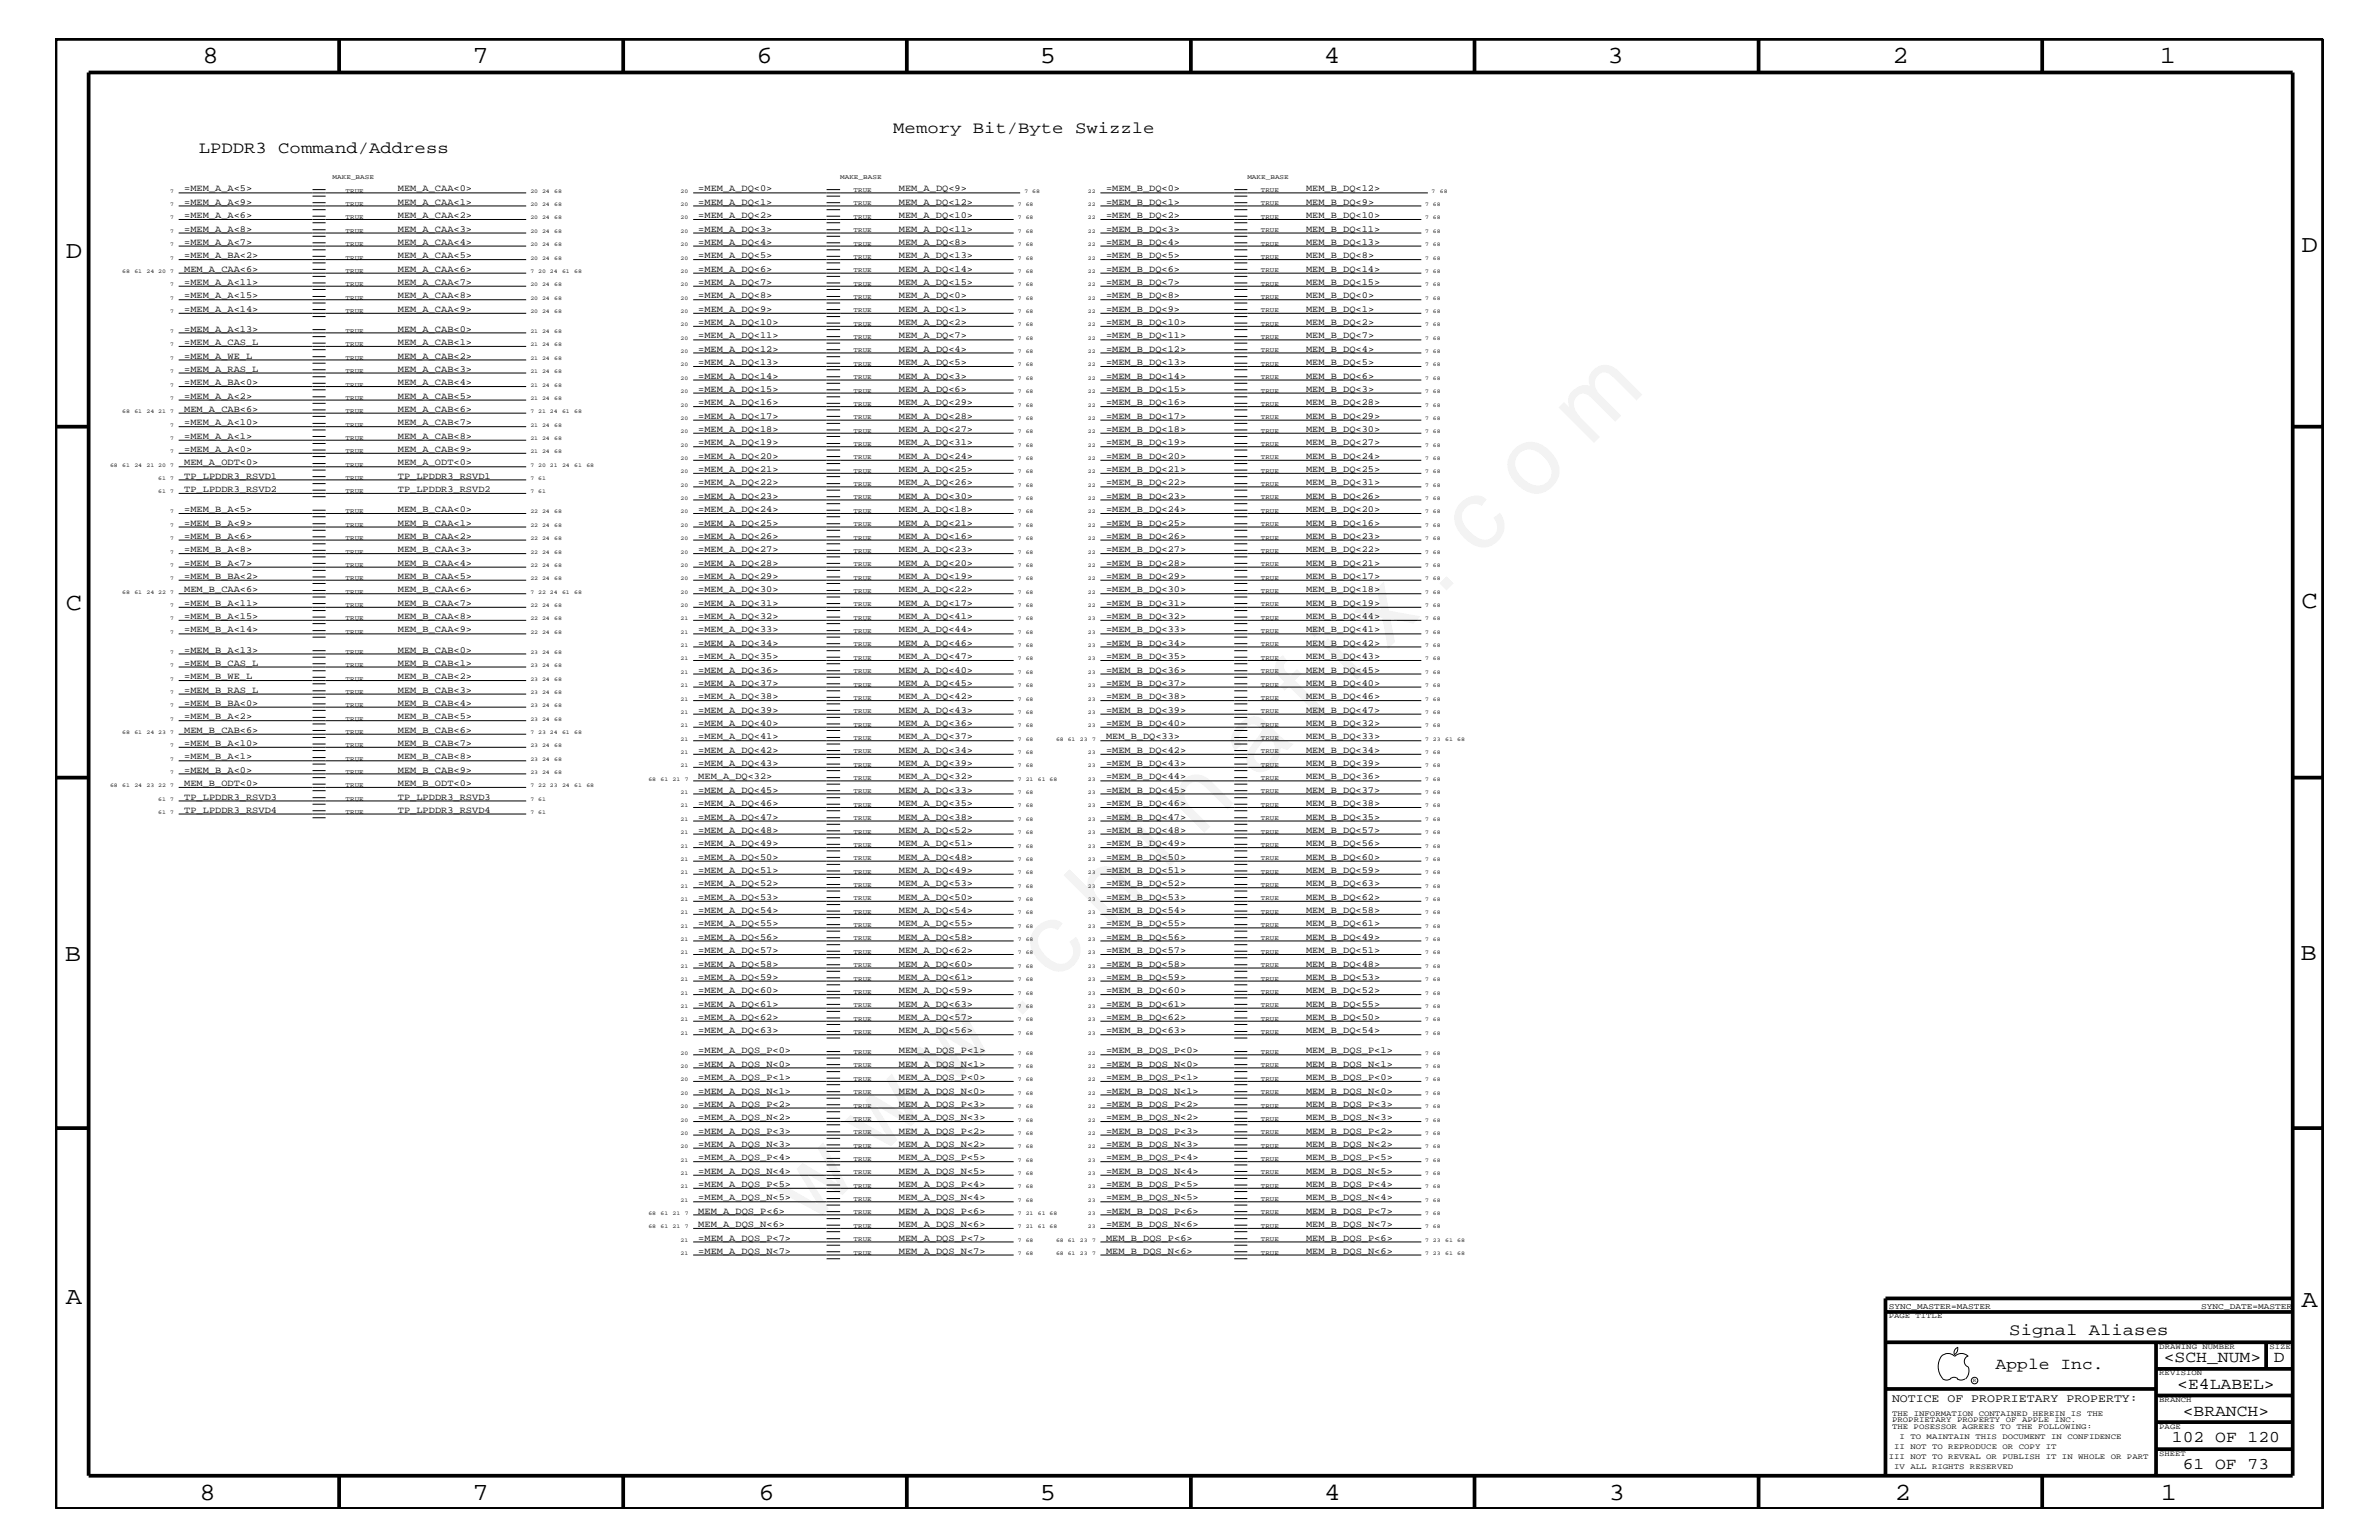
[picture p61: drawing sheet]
<svg xmlns="http://www.w3.org/2000/svg" width="432mm" height="279mm" viewBox="0 0 432 279" stroke-linecap="round" stroke-linejoin="round" font-family="sans-serif">
<defs><g id="words">
<text font-size="17.6" x="147.1" y="222.6" transform="rotate(-45 147.1 222.6)">w w w . c h i n a f i x . c o m</text>
<g font-size="4.5">
<text x="36.7" y="11.5">8</text>
<text x="85.8" y="11.5">7</text>
<text x="137.3" y="11.5">6</text>
<text x="188.7" y="11.5">5</text>
<text x="240.3" y="11.5">4</text>
<text x="291.8" y="11.5">3</text>
<text x="343.5" y="11.5">2</text>
<text x="392" y="11.5">1</text>
<text x="11.9" y="46.8">D</text>
<text x="417.7" y="45.7">D</text>
<text x="11.9" y="110.6">C</text>
<text x="417.7" y="110.3">C</text>
<text x="11.8" y="174.3">B</text>
<text x="417.6" y="174.2">B</text>
<text x="11.9" y="236.7">A</text>
<text x="417.7" y="237.1">A</text>
<text x="36.2" y="272.1">8</text>
<text x="85.8" y="272.1">7</text>
<text x="137.7" y="272.1">6</text>
<text x="188.7" y="272.1">5</text>
<text x="240.4" y="272.1">4</text>
<text x="292" y="272.1">3</text>
<text x="343.9" y="272.1">2</text>
<text x="392.2" y="272.1">1</text>
</g>
<g font-size="3">
<text x="36.1" y="27.7">LPDDR3 Command/Address</text>
<text x="162.1" y="24.1">Memory Bit/Byte Swizzle</text>
<text x="364.7" y="242.3">Signal Aliases</text>
<text x="362.2" y="248.4">Apple Inc.</text>
<text x="392.7" y="247.1">&lt;SCH_NUM&gt;</text>
<text x="395.2" y="252">&lt;E4LABEL&gt;</text>
<text x="412.7" y="247.1">D</text>
<text x="396.2" y="256.8">&lt;BRANCH&gt;</text>
<text x="394.2" y="261.6">102 OF 120</text>
<text x="396.2" y="266.6">61 OF 73</text>
</g>
<text font-size="2.1" x="343.4" y="254.4">NOTICE OF PROPRIETARY PROPERTY:</text>
<g font-size="1.7">
<text x="33.4" y="34.7">=MEM_A_A&lt;5&gt;</text>
<text x="72.2" y="34.7">MEM_A_CAA&lt;0&gt;</text>
<text x="126.7" y="34.7">=MEM_A_DQ&lt;0&gt;</text>
<text x="163.2" y="34.7">MEM_A_DQ&lt;9&gt;</text>
<text x="200.7" y="34.7">=MEM_B_DQ&lt;0&gt;</text>
<text x="237.1" y="34.7">MEM_B_DQ&lt;12&gt;</text>
<text x="33.4" y="37.2">=MEM_A_A&lt;9&gt;</text>
<text x="33.4" y="39.6">=MEM_A_A&lt;6&gt;</text>
<text x="72.2" y="37.2">MEM_A_CAA&lt;1&gt;</text>
<text x="72.2" y="39.6">MEM_A_CAA&lt;2&gt;</text>
<text x="126.7" y="37.2">=MEM_A_DQ&lt;1&gt;</text>
<text x="126.7" y="39.6">=MEM_A_DQ&lt;2&gt;</text>
<text x="163.2" y="37.2">MEM_A_DQ&lt;12&gt;</text>
<text x="163.2" y="39.6">MEM_A_DQ&lt;10&gt;</text>
<text x="200.7" y="37.2">=MEM_B_DQ&lt;1&gt;</text>
<text x="200.7" y="39.6">=MEM_B_DQ&lt;2&gt;</text>
<text x="237.1" y="39.6">MEM_B_DQ&lt;10&gt;</text>
<text x="237.1" y="37.2">MEM_B_DQ&lt;9&gt;</text>
<text x="33.4" y="42">=MEM_A_A&lt;8&gt;</text>
<text x="33.4" y="44.4">=MEM_A_A&lt;7&gt;</text>
<text x="33.4" y="46.8">=MEM_A_BA&lt;2&gt;</text>
<text x="72.2" y="42">MEM_A_CAA&lt;3&gt;</text>
<text x="72.2" y="44.4">MEM_A_CAA&lt;4&gt;</text>
<text x="72.2" y="46.8">MEM_A_CAA&lt;5&gt;</text>
<text x="126.7" y="44.4">=MEM_A_DQ&lt;4&gt;</text>
<text x="126.7" y="42">=MEM_A_DQ&lt;3&gt;</text>
<text x="126.7" y="46.8">=MEM_A_DQ&lt;5&gt;</text>
<text x="163.2" y="46.8">MEM_A_DQ&lt;13&gt;</text>
<text x="163.2" y="44.4">MEM_A_DQ&lt;8&gt;</text>
<text x="163.2" y="42">MEM_A_DQ&lt;11&gt;</text>
<text x="200.7" y="44.4">=MEM_B_DQ&lt;4&gt;</text>
<text x="200.7" y="42">=MEM_B_DQ&lt;3&gt;</text>
<text x="200.7" y="46.8">=MEM_B_DQ&lt;5&gt;</text>
<text x="237.1" y="44.4">MEM_B_DQ&lt;13&gt;</text>
<text x="237.1" y="42">MEM_B_DQ&lt;11&gt;</text>
<text x="237.1" y="46.8">MEM_B_DQ&lt;8&gt;</text>
<text x="33.4" y="51.7">=MEM_A_A&lt;11&gt;</text>
<text x="33.4" y="49.3">MEM_A_CAA&lt;6&gt;</text>
<text x="72.2" y="51.7">MEM_A_CAA&lt;7&gt;</text>
<text x="72.2" y="49.3">MEM_A_CAA&lt;6&gt;</text>
<text x="126.7" y="51.7">=MEM_A_DQ&lt;7&gt;</text>
<text x="126.7" y="49.3">=MEM_A_DQ&lt;6&gt;</text>
<text x="163.2" y="49.3">MEM_A_DQ&lt;14&gt;</text>
<text x="163.2" y="51.7">MEM_A_DQ&lt;15&gt;</text>
<text x="200.7" y="51.7">=MEM_B_DQ&lt;7&gt;</text>
<text x="200.7" y="49.3">=MEM_B_DQ&lt;6&gt;</text>
<text x="237.1" y="49.3">MEM_B_DQ&lt;14&gt;</text>
<text x="237.1" y="51.7">MEM_B_DQ&lt;15&gt;</text>
<text x="33.4" y="54.1">=MEM_A_A&lt;15&gt;</text>
<text x="33.4" y="56.6">=MEM_A_A&lt;14&gt;</text>
<text x="72.2" y="56.6">MEM_A_CAA&lt;9&gt;</text>
<text x="72.2" y="54.1">MEM_A_CAA&lt;8&gt;</text>
<text x="126.7" y="59">=MEM_A_DQ&lt;10&gt;</text>
<text x="126.7" y="56.6">=MEM_A_DQ&lt;9&gt;</text>
<text x="126.7" y="54.1">=MEM_A_DQ&lt;8&gt;</text>
<text x="163.2" y="56.6">MEM_A_DQ&lt;1&gt;</text>
<text x="163.2" y="59">MEM_A_DQ&lt;2&gt;</text>
<text x="163.2" y="54.1">MEM_A_DQ&lt;0&gt;</text>
<text x="200.7" y="54.1">=MEM_B_DQ&lt;8&gt;</text>
<text x="200.7" y="56.6">=MEM_B_DQ&lt;9&gt;</text>
<text x="200.7" y="59">=MEM_B_DQ&lt;10&gt;</text>
<text x="237.1" y="54.1">MEM_B_DQ&lt;0&gt;</text>
<text x="237.1" y="56.6">MEM_B_DQ&lt;1&gt;</text>
<text x="237.1" y="59">MEM_B_DQ&lt;2&gt;</text>
<text x="33.4" y="60.2">=MEM_A_A&lt;13&gt;</text>
<text x="33.4" y="62.6">=MEM_A_CAS_L</text>
<text x="33.4" y="65.1">=MEM_A_WE_L</text>
<text x="72.2" y="65.1">MEM_A_CAB&lt;2&gt;</text>
<text x="72.2" y="62.6">MEM_A_CAB&lt;1&gt;</text>
<text x="72.2" y="60.2">MEM_A_CAB&lt;0&gt;</text>
<text x="126.7" y="61.4">=MEM_A_DQ&lt;11&gt;</text>
<text x="126.7" y="63.9">=MEM_A_DQ&lt;12&gt;</text>
<text x="163.2" y="63.9">MEM_A_DQ&lt;4&gt;</text>
<text x="163.2" y="61.4">MEM_A_DQ&lt;7&gt;</text>
<text x="200.7" y="61.4">=MEM_B_DQ&lt;11&gt;</text>
<text x="200.7" y="63.9">=MEM_B_DQ&lt;12&gt;</text>
<text x="237.1" y="61.4">MEM_B_DQ&lt;7&gt;</text>
<text x="237.1" y="63.9">MEM_B_DQ&lt;4&gt;</text>
<text x="33.4" y="67.5">=MEM_A_RAS_L</text>
<text x="33.4" y="69.9">=MEM_A_BA&lt;0&gt;</text>
<text x="72.2" y="67.5">MEM_A_CAB&lt;3&gt;</text>
<text x="72.2" y="69.9">MEM_A_CAB&lt;4&gt;</text>
<text x="126.7" y="66.2">=MEM_A_DQ&lt;13&gt;</text>
<text x="126.7" y="71.1">=MEM_A_DQ&lt;15&gt;</text>
<text x="126.7" y="68.7">=MEM_A_DQ&lt;14&gt;</text>
<text x="163.2" y="66.2">MEM_A_DQ&lt;5&gt;</text>
<text x="163.2" y="71.1">MEM_A_DQ&lt;6&gt;</text>
<text x="163.2" y="68.7">MEM_A_DQ&lt;3&gt;</text>
<text x="200.7" y="66.2">=MEM_B_DQ&lt;13&gt;</text>
<text x="200.7" y="71.1">=MEM_B_DQ&lt;15&gt;</text>
<text x="200.7" y="68.7">=MEM_B_DQ&lt;14&gt;</text>
<text x="237.1" y="66.2">MEM_B_DQ&lt;5&gt;</text>
<text x="237.1" y="71.1">MEM_B_DQ&lt;3&gt;</text>
<text x="237.1" y="68.7">MEM_B_DQ&lt;6&gt;</text>
<text x="33.4" y="72.3">=MEM_A_A&lt;2&gt;</text>
<text x="33.4" y="77.2">=MEM_A_A&lt;10&gt;</text>
<text x="33.4" y="74.7">MEM_A_CAB&lt;6&gt;</text>
<text x="72.2" y="72.3">MEM_A_CAB&lt;5&gt;</text>
<text x="72.2" y="77.2">MEM_A_CAB&lt;7&gt;</text>
<text x="72.2" y="74.7">MEM_A_CAB&lt;6&gt;</text>
<text x="126.7" y="73.5">=MEM_A_DQ&lt;16&gt;</text>
<text x="126.7" y="76">=MEM_A_DQ&lt;17&gt;</text>
<text x="163.2" y="76">MEM_A_DQ&lt;28&gt;</text>
<text x="163.2" y="73.5">MEM_A_DQ&lt;29&gt;</text>
<text x="200.7" y="73.5">=MEM_B_DQ&lt;16&gt;</text>
<text x="200.7" y="76">=MEM_B_DQ&lt;17&gt;</text>
<text x="237.1" y="73.5">MEM_B_DQ&lt;28&gt;</text>
<text x="237.1" y="76">MEM_B_DQ&lt;29&gt;</text>
<text x="33.4" y="79.6">=MEM_A_A&lt;1&gt;</text>
<text x="33.4" y="82">=MEM_A_A&lt;0&gt;</text>
<text x="72.2" y="79.6">MEM_A_CAB&lt;8&gt;</text>
<text x="72.2" y="82">MEM_A_CAB&lt;9&gt;</text>
<text x="126.7" y="80.8">=MEM_A_DQ&lt;19&gt;</text>
<text x="126.7" y="83.3">=MEM_A_DQ&lt;20&gt;</text>
<text x="126.7" y="78.3">=MEM_A_DQ&lt;18&gt;</text>
<text x="163.2" y="80.8">MEM_A_DQ&lt;31&gt;</text>
<text x="163.2" y="83.3">MEM_A_DQ&lt;24&gt;</text>
<text x="163.2" y="78.3">MEM_A_DQ&lt;27&gt;</text>
<text x="200.7" y="78.3">=MEM_B_DQ&lt;18&gt;</text>
<text x="200.7" y="80.8">=MEM_B_DQ&lt;19&gt;</text>
<text x="200.7" y="83.3">=MEM_B_DQ&lt;20&gt;</text>
<text x="237.1" y="78.3">MEM_B_DQ&lt;30&gt;</text>
<text x="237.1" y="80.8">MEM_B_DQ&lt;27&gt;</text>
<text x="237.1" y="83.3">MEM_B_DQ&lt;24&gt;</text>
<text x="33.4" y="86.9">TP_LPDDR3_RSVD1</text>
<text x="33.4" y="84.4">MEM_A_ODT&lt;0&gt;</text>
<text x="33.4" y="89.3">TP_LPDDR3_RSVD2</text>
<text x="72.2" y="84.4">MEM_A_ODT&lt;0&gt;</text>
<text x="72.2" y="86.9">TP_LPDDR3_RSVD1</text>
<text x="72.2" y="89.3">TP_LPDDR3_RSVD2</text>
<text x="126.7" y="85.6">=MEM_A_DQ&lt;21&gt;</text>
<text x="126.7" y="88.1">=MEM_A_DQ&lt;22&gt;</text>
<text x="163.2" y="85.6">MEM_A_DQ&lt;25&gt;</text>
<text x="163.2" y="88.1">MEM_A_DQ&lt;26&gt;</text>
<text x="200.7" y="85.6">=MEM_B_DQ&lt;21&gt;</text>
<text x="200.7" y="88.1">=MEM_B_DQ&lt;22&gt;</text>
<text x="237.1" y="85.6">MEM_B_DQ&lt;25&gt;</text>
<text x="237.1" y="88.1">MEM_B_DQ&lt;31&gt;</text>
<text x="33.4" y="92.9">=MEM_B_A&lt;5&gt;</text>
<text x="33.4" y="95.4">=MEM_B_A&lt;9&gt;</text>
<text x="72.2" y="92.9">MEM_B_CAA&lt;0&gt;</text>
<text x="72.2" y="95.4">MEM_B_CAA&lt;1&gt;</text>
<text x="126.7" y="90.5">=MEM_A_DQ&lt;23&gt;</text>
<text x="126.7" y="92.9">=MEM_A_DQ&lt;24&gt;</text>
<text x="126.7" y="95.4">=MEM_A_DQ&lt;25&gt;</text>
<text x="163.2" y="90.5">MEM_A_DQ&lt;30&gt;</text>
<text x="163.2" y="92.9">MEM_A_DQ&lt;18&gt;</text>
<text x="163.2" y="95.4">MEM_A_DQ&lt;21&gt;</text>
<text x="200.7" y="95.4">=MEM_B_DQ&lt;25&gt;</text>
<text x="200.7" y="92.9">=MEM_B_DQ&lt;24&gt;</text>
<text x="200.7" y="90.5">=MEM_B_DQ&lt;23&gt;</text>
<text x="237.1" y="95.4">MEM_B_DQ&lt;16&gt;</text>
<text x="237.1" y="92.9">MEM_B_DQ&lt;20&gt;</text>
<text x="237.1" y="90.5">MEM_B_DQ&lt;26&gt;</text>
<text x="33.4" y="97.7">=MEM_B_A&lt;6&gt;</text>
<text x="33.4" y="100.2">=MEM_B_A&lt;8&gt;</text>
<text x="72.2" y="97.7">MEM_B_CAA&lt;2&gt;</text>
<text x="72.2" y="100.2">MEM_B_CAA&lt;3&gt;</text>
<text x="126.7" y="97.7">=MEM_A_DQ&lt;26&gt;</text>
<text x="126.7" y="100.2">=MEM_A_DQ&lt;27&gt;</text>
<text x="163.2" y="97.7">MEM_A_DQ&lt;16&gt;</text>
<text x="163.2" y="100.2">MEM_A_DQ&lt;23&gt;</text>
<text x="200.7" y="97.7">=MEM_B_DQ&lt;26&gt;</text>
<text x="200.7" y="100.2">=MEM_B_DQ&lt;27&gt;</text>
<text x="237.1" y="97.7">MEM_B_DQ&lt;23&gt;</text>
<text x="237.1" y="100.2">MEM_B_DQ&lt;22&gt;</text>
<text x="33.4" y="105">=MEM_B_BA&lt;2&gt;</text>
<text x="33.4" y="102.6">=MEM_B_A&lt;7&gt;</text>
<text x="33.4" y="107.5">MEM_B_CAA&lt;6&gt;</text>
<text x="72.2" y="105">MEM_B_CAA&lt;5&gt;</text>
<text x="72.2" y="102.6">MEM_B_CAA&lt;4&gt;</text>
<text x="72.2" y="107.5">MEM_B_CAA&lt;6&gt;</text>
<text x="126.7" y="105">=MEM_A_DQ&lt;29&gt;</text>
<text x="126.7" y="107.5">=MEM_A_DQ&lt;30&gt;</text>
<text x="126.7" y="102.6">=MEM_A_DQ&lt;28&gt;</text>
<text x="163.2" y="105">MEM_A_DQ&lt;19&gt;</text>
<text x="163.2" y="107.5">MEM_A_DQ&lt;22&gt;</text>
<text x="163.2" y="102.6">MEM_A_DQ&lt;20&gt;</text>
<text x="200.7" y="105">=MEM_B_DQ&lt;29&gt;</text>
<text x="200.7" y="107.5">=MEM_B_DQ&lt;30&gt;</text>
<text x="200.7" y="102.6">=MEM_B_DQ&lt;28&gt;</text>
<text x="237.1" y="105">MEM_B_DQ&lt;17&gt;</text>
<text x="237.1" y="107.5">MEM_B_DQ&lt;18&gt;</text>
<text x="237.1" y="102.6">MEM_B_DQ&lt;21&gt;</text>
<text x="33.4" y="112.3">=MEM_B_A&lt;15&gt;</text>
<text x="33.4" y="109.9">=MEM_B_A&lt;11&gt;</text>
<text x="72.2" y="109.9">MEM_B_CAA&lt;7&gt;</text>
<text x="72.2" y="112.3">MEM_B_CAA&lt;8&gt;</text>
<text x="126.7" y="112.3">=MEM_A_DQ&lt;32&gt;</text>
<text x="126.7" y="109.9">=MEM_A_DQ&lt;31&gt;</text>
<text x="163.2" y="109.9">MEM_A_DQ&lt;17&gt;</text>
<text x="163.2" y="112.3">MEM_A_DQ&lt;41&gt;</text>
<text x="200.7" y="112.3">=MEM_B_DQ&lt;32&gt;</text>
<text x="200.7" y="109.9">=MEM_B_DQ&lt;31&gt;</text>
<text x="237.1" y="112.3">MEM_B_DQ&lt;44&gt;</text>
<text x="237.1" y="109.9">MEM_B_DQ&lt;19&gt;</text>
<text x="33.4" y="114.8">=MEM_B_A&lt;14&gt;</text>
<text x="33.4" y="118.4">=MEM_B_A&lt;13&gt;</text>
<text x="72.2" y="114.8">MEM_B_CAA&lt;9&gt;</text>
<text x="72.2" y="118.4">MEM_B_CAB&lt;0&gt;</text>
<text x="126.7" y="114.8">=MEM_A_DQ&lt;33&gt;</text>
<text x="126.7" y="117.2">=MEM_A_DQ&lt;34&gt;</text>
<text x="126.7" y="119.6">=MEM_A_DQ&lt;35&gt;</text>
<text x="163.2" y="114.8">MEM_A_DQ&lt;44&gt;</text>
<text x="163.2" y="119.6">MEM_A_DQ&lt;47&gt;</text>
<text x="163.2" y="117.2">MEM_A_DQ&lt;46&gt;</text>
<text x="200.7" y="117.2">=MEM_B_DQ&lt;34&gt;</text>
<text x="200.7" y="114.8">=MEM_B_DQ&lt;33&gt;</text>
<text x="200.7" y="119.6">=MEM_B_DQ&lt;35&gt;</text>
<text x="237.1" y="117.2">MEM_B_DQ&lt;42&gt;</text>
<text x="237.1" y="119.6">MEM_B_DQ&lt;43&gt;</text>
<text x="237.1" y="114.8">MEM_B_DQ&lt;41&gt;</text>
<text x="33.4" y="120.8">=MEM_B_CAS_L</text>
<text x="33.4" y="123.2">=MEM_B_WE_L</text>
<text x="33.4" y="125.7">=MEM_B_RAS_L</text>
<text x="72.2" y="120.8">MEM_B_CAB&lt;1&gt;</text>
<text x="72.2" y="123.2">MEM_B_CAB&lt;2&gt;</text>
<text x="72.2" y="125.7">MEM_B_CAB&lt;3&gt;</text>
<text x="126.7" y="122">=MEM_A_DQ&lt;36&gt;</text>
<text x="126.7" y="124.4">=MEM_A_DQ&lt;37&gt;</text>
<text x="163.2" y="122">MEM_A_DQ&lt;40&gt;</text>
<text x="163.2" y="124.4">MEM_A_DQ&lt;45&gt;</text>
<text x="200.7" y="124.4">=MEM_B_DQ&lt;37&gt;</text>
<text x="200.7" y="122">=MEM_B_DQ&lt;36&gt;</text>
<text x="237.1" y="124.4">MEM_B_DQ&lt;40&gt;</text>
<text x="237.1" y="122">MEM_B_DQ&lt;45&gt;</text>
<text x="33.4" y="128">=MEM_B_BA&lt;0&gt;</text>
<text x="33.4" y="130.5">=MEM_B_A&lt;2&gt;</text>
<text x="72.2" y="128">MEM_B_CAB&lt;4&gt;</text>
<text x="72.2" y="130.5">MEM_B_CAB&lt;5&gt;</text>
<text x="126.7" y="131.7">=MEM_A_DQ&lt;40&gt;</text>
<text x="126.7" y="126.9">=MEM_A_DQ&lt;38&gt;</text>
<text x="126.7" y="129.3">=MEM_A_DQ&lt;39&gt;</text>
<text x="163.2" y="131.7">MEM_A_DQ&lt;36&gt;</text>
<text x="163.2" y="126.9">MEM_A_DQ&lt;42&gt;</text>
<text x="163.2" y="129.3">MEM_A_DQ&lt;43&gt;</text>
<text x="200.7" y="131.7">=MEM_B_DQ&lt;40&gt;</text>
<text x="200.7" y="129.3">=MEM_B_DQ&lt;39&gt;</text>
<text x="200.7" y="126.9">=MEM_B_DQ&lt;38&gt;</text>
<text x="237.1" y="126.9">MEM_B_DQ&lt;46&gt;</text>
<text x="237.1" y="131.7">MEM_B_DQ&lt;32&gt;</text>
<text x="237.1" y="129.3">MEM_B_DQ&lt;47&gt;</text>
<text x="33.4" y="133">MEM_B_CAB&lt;6&gt;</text>
<text x="33.4" y="135.3">=MEM_B_A&lt;10&gt;</text>
<text x="33.4" y="137.8">=MEM_B_A&lt;1&gt;</text>
<text x="72.2" y="133">MEM_B_CAB&lt;6&gt;</text>
<text x="72.2" y="137.8">MEM_B_CAB&lt;8&gt;</text>
<text x="72.2" y="135.3">MEM_B_CAB&lt;7&gt;</text>
<text x="126.7" y="136.6">=MEM_A_DQ&lt;42&gt;</text>
<text x="126.7" y="134.1">=MEM_A_DQ&lt;41&gt;</text>
<text x="163.2" y="136.6">MEM_A_DQ&lt;34&gt;</text>
<text x="163.2" y="134.1">MEM_A_DQ&lt;37&gt;</text>
<text x="200.7" y="136.6">=MEM_B_DQ&lt;42&gt;</text>
<text x="200.7" y="134.1">MEM_B_DQ&lt;33&gt;</text>
<text x="237.1" y="136.6">MEM_B_DQ&lt;34&gt;</text>
<text x="237.1" y="134.1">MEM_B_DQ&lt;33&gt;</text>
<text x="33.4" y="140.2">=MEM_B_A&lt;0&gt;</text>
<text x="33.4" y="142.6">MEM_B_ODT&lt;0&gt;</text>
<text x="72.2" y="142.6">MEM_B_ODT&lt;0&gt;</text>
<text x="72.2" y="140.2">MEM_B_CAB&lt;9&gt;</text>
<text x="126.7" y="141.4">MEM_A_DQ&lt;32&gt;</text>
<text x="126.7" y="143.9">=MEM_A_DQ&lt;45&gt;</text>
<text x="126.7" y="139">=MEM_A_DQ&lt;43&gt;</text>
<text x="163.2" y="143.9">MEM_A_DQ&lt;33&gt;</text>
<text x="163.2" y="139">MEM_A_DQ&lt;39&gt;</text>
<text x="163.2" y="141.4">MEM_A_DQ&lt;32&gt;</text>
<text x="200.7" y="139">=MEM_B_DQ&lt;43&gt;</text>
<text x="200.7" y="143.9">=MEM_B_DQ&lt;45&gt;</text>
<text x="200.7" y="141.4">=MEM_B_DQ&lt;44&gt;</text>
<text x="237.1" y="139">MEM_B_DQ&lt;39&gt;</text>
<text x="237.1" y="143.9">MEM_B_DQ&lt;37&gt;</text>
<text x="237.1" y="141.4">MEM_B_DQ&lt;36&gt;</text>
<text x="33.4" y="145.1">TP_LPDDR3_RSVD3</text>
<text x="33.4" y="147.5">TP_LPDDR3_RSVD4</text>
<text x="72.2" y="145.1">TP_LPDDR3_RSVD3</text>
<text x="72.2" y="147.5">TP_LPDDR3_RSVD4</text>
<text x="126.7" y="146.2">=MEM_A_DQ&lt;46&gt;</text>
<text x="126.7" y="148.7">=MEM_A_DQ&lt;47&gt;</text>
<text x="163.2" y="148.7">MEM_A_DQ&lt;38&gt;</text>
<text x="163.2" y="146.2">MEM_A_DQ&lt;35&gt;</text>
<text x="200.7" y="148.7">=MEM_B_DQ&lt;47&gt;</text>
<text x="200.7" y="146.2">=MEM_B_DQ&lt;46&gt;</text>
<text x="237.1" y="148.7">MEM_B_DQ&lt;35&gt;</text>
<text x="237.1" y="146.2">MEM_B_DQ&lt;38&gt;</text>
<text x="126.7" y="156">=MEM_A_DQ&lt;50&gt;</text>
<text x="126.7" y="151.1">=MEM_A_DQ&lt;48&gt;</text>
<text x="126.7" y="153.5">=MEM_A_DQ&lt;49&gt;</text>
<text x="163.2" y="156">MEM_A_DQ&lt;48&gt;</text>
<text x="163.2" y="151.1">MEM_A_DQ&lt;52&gt;</text>
<text x="163.2" y="153.5">MEM_A_DQ&lt;51&gt;</text>
<text x="200.7" y="151.1">=MEM_B_DQ&lt;48&gt;</text>
<text x="200.7" y="156">=MEM_B_DQ&lt;50&gt;</text>
<text x="200.7" y="153.5">=MEM_B_DQ&lt;49&gt;</text>
<text x="237.1" y="151.1">MEM_B_DQ&lt;57&gt;</text>
<text x="237.1" y="156">MEM_B_DQ&lt;60&gt;</text>
<text x="237.1" y="153.5">MEM_B_DQ&lt;56&gt;</text>
<text x="126.7" y="158.4">=MEM_A_DQ&lt;51&gt;</text>
<text x="126.7" y="160.8">=MEM_A_DQ&lt;52&gt;</text>
<text x="163.2" y="158.4">MEM_A_DQ&lt;49&gt;</text>
<text x="163.2" y="160.8">MEM_A_DQ&lt;53&gt;</text>
<text x="200.7" y="158.4">=MEM_B_DQ&lt;51&gt;</text>
<text x="200.7" y="160.8">=MEM_B_DQ&lt;52&gt;</text>
<text x="237.1" y="158.4">MEM_B_DQ&lt;59&gt;</text>
<text x="237.1" y="160.8">MEM_B_DQ&lt;63&gt;</text>
<text x="126.7" y="163.3">=MEM_A_DQ&lt;53&gt;</text>
<text x="126.7" y="165.6">=MEM_A_DQ&lt;54&gt;</text>
<text x="163.2" y="163.3">MEM_A_DQ&lt;50&gt;</text>
<text x="163.2" y="165.6">MEM_A_DQ&lt;54&gt;</text>
<text x="200.7" y="163.3">=MEM_B_DQ&lt;53&gt;</text>
<text x="200.7" y="165.6">=MEM_B_DQ&lt;54&gt;</text>
<text x="237.1" y="163.3">MEM_B_DQ&lt;62&gt;</text>
<text x="237.1" y="165.6">MEM_B_DQ&lt;58&gt;</text>
<text x="126.7" y="172.9">=MEM_A_DQ&lt;57&gt;</text>
<text x="126.7" y="168.1">=MEM_A_DQ&lt;55&gt;</text>
<text x="126.7" y="170.5">=MEM_A_DQ&lt;56&gt;</text>
<text x="163.2" y="172.9">MEM_A_DQ&lt;62&gt;</text>
<text x="163.2" y="168.1">MEM_A_DQ&lt;55&gt;</text>
<text x="163.2" y="170.5">MEM_A_DQ&lt;58&gt;</text>
<text x="200.7" y="168.1">=MEM_B_DQ&lt;55&gt;</text>
<text x="200.7" y="172.9">=MEM_B_DQ&lt;57&gt;</text>
<text x="200.7" y="170.5">=MEM_B_DQ&lt;56&gt;</text>
<text x="237.1" y="168.1">MEM_B_DQ&lt;61&gt;</text>
<text x="237.1" y="172.9">MEM_B_DQ&lt;51&gt;</text>
<text x="237.1" y="170.5">MEM_B_DQ&lt;49&gt;</text>
<text x="126.7" y="175.4">=MEM_A_DQ&lt;58&gt;</text>
<text x="126.7" y="177.7">=MEM_A_DQ&lt;59&gt;</text>
<text x="163.2" y="175.4">MEM_A_DQ&lt;60&gt;</text>
<text x="163.2" y="177.7">MEM_A_DQ&lt;61&gt;</text>
<text x="200.7" y="175.4">=MEM_B_DQ&lt;58&gt;</text>
<text x="200.7" y="177.7">=MEM_B_DQ&lt;59&gt;</text>
<text x="237.1" y="175.4">MEM_B_DQ&lt;48&gt;</text>
<text x="237.1" y="177.7">MEM_B_DQ&lt;53&gt;</text>
<text x="126.7" y="180.2">=MEM_A_DQ&lt;60&gt;</text>
<text x="126.7" y="182.7">=MEM_A_DQ&lt;61&gt;</text>
<text x="126.7" y="185">=MEM_A_DQ&lt;62&gt;</text>
<text x="163.2" y="180.2">MEM_A_DQ&lt;59&gt;</text>
<text x="163.2" y="182.7">MEM_A_DQ&lt;63&gt;</text>
<text x="163.2" y="185">MEM_A_DQ&lt;57&gt;</text>
<text x="200.7" y="182.7">=MEM_B_DQ&lt;61&gt;</text>
<text x="200.7" y="185">=MEM_B_DQ&lt;62&gt;</text>
<text x="200.7" y="180.2">=MEM_B_DQ&lt;60&gt;</text>
<text x="237.1" y="182.7">MEM_B_DQ&lt;55&gt;</text>
<text x="237.1" y="185">MEM_B_DQ&lt;50&gt;</text>
<text x="237.1" y="180.2">MEM_B_DQ&lt;52&gt;</text>
<text x="126.7" y="187.5">=MEM_A_DQ&lt;63&gt;</text>
<text x="126.7" y="191.1">=MEM_A_DQS_P&lt;0&gt;</text>
<text x="163.2" y="187.5">MEM_A_DQ&lt;56&gt;</text>
<text x="163.2" y="191.1">MEM_A_DQS_P&lt;1&gt;</text>
<text x="200.7" y="187.5">=MEM_B_DQ&lt;63&gt;</text>
<text x="200.7" y="191.1">=MEM_B_DQS_P&lt;0&gt;</text>
<text x="237.1" y="187.5">MEM_B_DQ&lt;54&gt;</text>
<text x="237.1" y="191.1">MEM_B_DQS_P&lt;1&gt;</text>
<text x="126.7" y="195.9">=MEM_A_DQS_P&lt;1&gt;</text>
<text x="126.7" y="193.6">=MEM_A_DQS_N&lt;0&gt;</text>
<text x="163.2" y="195.9">MEM_A_DQS_P&lt;0&gt;</text>
<text x="163.2" y="193.6">MEM_A_DQS_N&lt;1&gt;</text>
<text x="200.7" y="195.9">=MEM_B_DQS_P&lt;1&gt;</text>
<text x="200.7" y="193.6">=MEM_B_DQS_N&lt;0&gt;</text>
<text x="237.1" y="195.9">MEM_B_DQS_P&lt;0&gt;</text>
<text x="237.1" y="193.6">MEM_B_DQS_N&lt;1&gt;</text>
<text x="126.7" y="198.4">=MEM_A_DQS_N&lt;1&gt;</text>
<text x="126.7" y="203.2">=MEM_A_DQS_N&lt;2&gt;</text>
<text x="126.7" y="200.9">=MEM_A_DQS_P&lt;2&gt;</text>
<text x="163.2" y="198.4">MEM_A_DQS_N&lt;0&gt;</text>
<text x="163.2" y="203.2">MEM_A_DQS_N&lt;3&gt;</text>
<text x="163.2" y="200.9">MEM_A_DQS_P&lt;3&gt;</text>
<text x="200.7" y="198.4">=MEM_B_DQS_N&lt;1&gt;</text>
<text x="200.7" y="200.9">=MEM_B_DQS_P&lt;2&gt;</text>
<text x="200.7" y="203.2">=MEM_B_DQS_N&lt;2&gt;</text>
<text x="237.1" y="198.4">MEM_B_DQS_N&lt;0&gt;</text>
<text x="237.1" y="200.9">MEM_B_DQS_P&lt;3&gt;</text>
<text x="237.1" y="203.2">MEM_B_DQS_N&lt;3&gt;</text>
<text x="126.7" y="208.1">=MEM_A_DQS_N&lt;3&gt;</text>
<text x="126.7" y="205.7">=MEM_A_DQS_P&lt;3&gt;</text>
<text x="163.2" y="208.1">MEM_A_DQS_N&lt;2&gt;</text>
<text x="163.2" y="205.7">MEM_A_DQS_P&lt;2&gt;</text>
<text x="200.7" y="205.7">=MEM_B_DQS_P&lt;3&gt;</text>
<text x="200.7" y="208.1">=MEM_B_DQS_N&lt;3&gt;</text>
<text x="237.1" y="205.7">MEM_B_DQS_P&lt;2&gt;</text>
<text x="237.1" y="208.1">MEM_B_DQS_N&lt;2&gt;</text>
<text x="126.7" y="210.5">=MEM_A_DQS_P&lt;4&gt;</text>
<text x="126.7" y="213">=MEM_A_DQS_N&lt;4&gt;</text>
<text x="126.7" y="215.3">=MEM_A_DQS_P&lt;5&gt;</text>
<text x="163.2" y="210.5">MEM_A_DQS_P&lt;5&gt;</text>
<text x="163.2" y="213">MEM_A_DQS_N&lt;5&gt;</text>
<text x="163.2" y="215.3">MEM_A_DQS_P&lt;4&gt;</text>
<text x="200.7" y="210.5">=MEM_B_DQS_P&lt;4&gt;</text>
<text x="200.7" y="213">=MEM_B_DQS_N&lt;4&gt;</text>
<text x="200.7" y="215.3">=MEM_B_DQS_P&lt;5&gt;</text>
<text x="237.1" y="210.5">MEM_B_DQS_P&lt;5&gt;</text>
<text x="237.1" y="213">MEM_B_DQS_N&lt;5&gt;</text>
<text x="237.1" y="215.3">MEM_B_DQS_P&lt;4&gt;</text>
<text x="126.7" y="220.2">MEM_A_DQS_P&lt;6&gt;</text>
<text x="126.7" y="217.8">=MEM_A_DQS_N&lt;5&gt;</text>
<text x="163.2" y="220.2">MEM_A_DQS_P&lt;6&gt;</text>
<text x="163.2" y="217.8">MEM_A_DQS_N&lt;4&gt;</text>
<text x="200.7" y="220.2">=MEM_B_DQS_P&lt;6&gt;</text>
<text x="200.7" y="217.8">=MEM_B_DQS_N&lt;5&gt;</text>
<text x="237.1" y="220.2">MEM_B_DQS_P&lt;7&gt;</text>
<text x="237.1" y="217.8">MEM_B_DQS_N&lt;4&gt;</text>
<text x="126.7" y="222.6">MEM_A_DQS_N&lt;6&gt;</text>
<text x="126.7" y="225.1">=MEM_A_DQS_P&lt;7&gt;</text>
<text x="126.7" y="227.5">=MEM_A_DQS_N&lt;7&gt;</text>
<text x="163.2" y="222.6">MEM_A_DQS_N&lt;6&gt;</text>
<text x="163.2" y="225.1">MEM_A_DQS_P&lt;7&gt;</text>
<text x="163.2" y="227.5">MEM_A_DQS_N&lt;7&gt;</text>
<text x="200.7" y="222.6">=MEM_B_DQS_N&lt;6&gt;</text>
<text x="200.7" y="225.1">MEM_B_DQS_P&lt;6&gt;</text>
<text x="200.7" y="227.5">MEM_B_DQS_N&lt;6&gt;</text>
<text x="237.1" y="222.6">MEM_B_DQS_N&lt;7&gt;</text>
<text x="237.1" y="225.1">MEM_B_DQS_P&lt;6&gt;</text>
<text x="237.1" y="227.5">MEM_B_DQS_N&lt;6&gt;</text>
</g>
<g font-size="1.5">
<text x="342.8" y="237.4">SYNC_MASTER=MASTER</text>
<text x="399.5" y="237.4">SYNC_DATE=MASTER</text>
</g>
<g font-size="1.4">
<text x="342.8" y="239.2">PAGE TITLE</text>
<text x="391.9" y="244.7">DRAWING NUMBER</text>
<text x="411.9" y="244.7">SIZE</text>
<text x="391.9" y="249.5">REVISION</text>
<text x="343.4" y="256.8">THE INFORMATION CONTAINED HEREIN IS THE</text>
<text x="391.9" y="254.4">BRANCH</text>
<text x="343.4" y="258">PROPRIETARY PROPERTY OF APPLE INC.</text>
<text x="343.4" y="259.3">THE POSESSOR AGREES TO THE FOLLOWING:</text>
<text x="343.8" y="262.9">II NOT TO REPRODUCE OR COPY IT</text>
<text x="344.8" y="261.1">I TO MAINTAIN THIS DOCUMENT IN CONFIDENCE</text>
<text x="391.9" y="259.3">PAGE</text>
<text x="342.8" y="264.7">III NOT TO REVEAL OR PUBLISH IT IN WHOLE OR PART</text>
<text x="343.8" y="266.6">IV ALL RIGHTS RESERVED</text>
<text x="391.9" y="264.1">SHEET</text>
</g>
<g font-size="1.2">
<text x="60.4" y="32.5">MAKE_BASE</text>
<text x="62.7" y="35">TRUE</text>
<text x="152.5" y="32.5">MAKE_BASE</text>
<text x="154.9" y="34.8">TRUE</text>
<text x="226.4" y="32.5">MAKE_BASE</text>
<text x="228.9" y="34.8">TRUE</text>
<text x="62.7" y="37.4">TRUE</text>
<text x="62.7" y="39.8">TRUE</text>
<text x="154.9" y="37.3">TRUE</text>
<text x="154.9" y="39.7">TRUE</text>
<text x="228.9" y="37.3">TRUE</text>
<text x="228.9" y="39.7">TRUE</text>
<text x="62.7" y="42.3">TRUE</text>
<text x="62.7" y="44.6">TRUE</text>
<text x="62.7" y="47.1">TRUE</text>
<text x="154.9" y="47">TRUE</text>
<text x="154.9" y="44.6">TRUE</text>
<text x="154.9" y="42.1">TRUE</text>
<text x="228.9" y="44.6">TRUE</text>
<text x="228.9" y="42.1">TRUE</text>
<text x="228.9" y="47">TRUE</text>
<text x="62.7" y="51.9">TRUE</text>
<text x="62.7" y="49.6">TRUE</text>
<text x="154.9" y="49.4">TRUE</text>
<text x="154.9" y="51.8">TRUE</text>
<text x="228.9" y="49.4">TRUE</text>
<text x="228.9" y="51.8">TRUE</text>
<text x="62.7" y="56.8">TRUE</text>
<text x="62.7" y="54.4">TRUE</text>
<text x="154.9" y="56.7">TRUE</text>
<text x="154.9" y="59.1">TRUE</text>
<text x="154.9" y="54.2">TRUE</text>
<text x="228.9" y="54.2">TRUE</text>
<text x="228.9" y="56.7">TRUE</text>
<text x="228.9" y="59.1">TRUE</text>
<text x="62.7" y="65.3">TRUE</text>
<text x="62.7" y="62.9">TRUE</text>
<text x="62.7" y="60.4">TRUE</text>
<text x="154.9" y="64">TRUE</text>
<text x="154.9" y="61.5">TRUE</text>
<text x="228.9" y="61.5">TRUE</text>
<text x="228.9" y="64">TRUE</text>
<text x="62.7" y="67.7">TRUE</text>
<text x="62.7" y="70.1">TRUE</text>
<text x="154.9" y="66.4">TRUE</text>
<text x="154.9" y="71.2">TRUE</text>
<text x="154.9" y="68.8">TRUE</text>
<text x="228.9" y="66.4">TRUE</text>
<text x="228.9" y="71.2">TRUE</text>
<text x="228.9" y="68.8">TRUE</text>
<text x="62.7" y="72.6">TRUE</text>
<text x="62.7" y="77.4">TRUE</text>
<text x="62.7" y="75">TRUE</text>
<text x="154.9" y="76.1">TRUE</text>
<text x="154.9" y="73.7">TRUE</text>
<text x="228.9" y="73.7">TRUE</text>
<text x="228.9" y="76.1">TRUE</text>
<text x="62.7" y="79.9">TRUE</text>
<text x="62.7" y="82.2">TRUE</text>
<text x="154.9" y="80.9">TRUE</text>
<text x="154.9" y="83.3">TRUE</text>
<text x="154.9" y="78.5">TRUE</text>
<text x="228.9" y="78.5">TRUE</text>
<text x="228.9" y="80.9">TRUE</text>
<text x="228.9" y="83.3">TRUE</text>
<text x="62.7" y="84.7">TRUE</text>
<text x="62.7" y="87.1">TRUE</text>
<text x="62.7" y="89.5">TRUE</text>
<text x="154.9" y="85.8">TRUE</text>
<text x="154.9" y="88.2">TRUE</text>
<text x="228.9" y="85.8">TRUE</text>
<text x="228.9" y="88.2">TRUE</text>
<text x="62.7" y="93.2">TRUE</text>
<text x="62.7" y="95.6">TRUE</text>
<text x="154.9" y="90.6">TRUE</text>
<text x="154.9" y="93.1">TRUE</text>
<text x="154.9" y="95.4">TRUE</text>
<text x="228.9" y="95.4">TRUE</text>
<text x="228.9" y="93.1">TRUE</text>
<text x="228.9" y="90.6">TRUE</text>
<text x="62.7" y="98">TRUE</text>
<text x="62.7" y="100.4">TRUE</text>
<text x="154.9" y="97.9">TRUE</text>
<text x="154.9" y="100.4">TRUE</text>
<text x="228.9" y="97.9">TRUE</text>
<text x="228.9" y="100.4">TRUE</text>
<text x="62.7" y="105.3">TRUE</text>
<text x="62.7" y="102.9">TRUE</text>
<text x="62.7" y="107.7">TRUE</text>
<text x="154.9" y="105.2">TRUE</text>
<text x="154.9" y="107.6">TRUE</text>
<text x="154.9" y="102.7">TRUE</text>
<text x="228.9" y="105.2">TRUE</text>
<text x="228.9" y="107.6">TRUE</text>
<text x="228.9" y="102.7">TRUE</text>
<text x="62.7" y="110.2">TRUE</text>
<text x="62.7" y="112.6">TRUE</text>
<text x="154.9" y="110">TRUE</text>
<text x="154.9" y="112.5">TRUE</text>
<text x="228.9" y="112.5">TRUE</text>
<text x="228.9" y="110">TRUE</text>
<text x="62.7" y="115">TRUE</text>
<text x="62.7" y="118.6">TRUE</text>
<text x="154.9" y="114.8">TRUE</text>
<text x="154.9" y="119.7">TRUE</text>
<text x="154.9" y="117.3">TRUE</text>
<text x="228.9" y="117.3">TRUE</text>
<text x="228.9" y="119.7">TRUE</text>
<text x="228.9" y="114.8">TRUE</text>
<text x="62.7" y="121">TRUE</text>
<text x="62.7" y="123.5">TRUE</text>
<text x="62.7" y="125.9">TRUE</text>
<text x="154.9" y="122.1">TRUE</text>
<text x="154.9" y="124.6">TRUE</text>
<text x="228.9" y="124.6">TRUE</text>
<text x="228.9" y="122.1">TRUE</text>
<text x="62.7" y="128.3">TRUE</text>
<text x="62.7" y="130.8">TRUE</text>
<text x="154.9" y="131.9">TRUE</text>
<text x="154.9" y="127">TRUE</text>
<text x="154.9" y="129.4">TRUE</text>
<text x="228.9" y="131.9">TRUE</text>
<text x="228.9" y="129.4">TRUE</text>
<text x="228.9" y="127">TRUE</text>
<text x="62.7" y="133.2">TRUE</text>
<text x="62.7" y="135.6">TRUE</text>
<text x="154.9" y="136.7">TRUE</text>
<text x="154.9" y="134.2">TRUE</text>
<text x="228.9" y="136.7">TRUE</text>
<text x="228.9" y="134.2">TRUE</text>
<text x="62.7" y="142.9">TRUE</text>
<text x="62.7" y="138">TRUE</text>
<text x="62.7" y="140.4">TRUE</text>
<text x="154.9" y="144">TRUE</text>
<text x="154.9" y="139.1">TRUE</text>
<text x="154.9" y="141.5">TRUE</text>
<text x="228.9" y="139.1">TRUE</text>
<text x="228.9" y="144">TRUE</text>
<text x="228.9" y="141.5">TRUE</text>
<text x="62.7" y="145.3">TRUE</text>
<text x="62.7" y="147.7">TRUE</text>
<text x="154.9" y="148.8">TRUE</text>
<text x="154.9" y="146.4">TRUE</text>
<text x="228.9" y="148.8">TRUE</text>
<text x="228.9" y="146.4">TRUE</text>
<text x="154.9" y="151.2">TRUE</text>
<text x="154.9" y="153.7">TRUE</text>
<text x="228.9" y="151.2">TRUE</text>
<text x="228.9" y="153.7">TRUE</text>
<text x="154.9" y="158.5">TRUE</text>
<text x="154.9" y="156.1">TRUE</text>
<text x="154.9" y="160.9">TRUE</text>
<text x="228.9" y="156.1">TRUE</text>
<text x="228.9" y="158.5">TRUE</text>
<text x="228.9" y="160.9">TRUE</text>
<text x="154.9" y="163.4">TRUE</text>
<text x="154.9" y="165.8">TRUE</text>
<text x="228.9" y="163.4">TRUE</text>
<text x="228.9" y="165.8">TRUE</text>
<text x="154.9" y="173.1">TRUE</text>
<text x="154.9" y="168.2">TRUE</text>
<text x="154.9" y="170.6">TRUE</text>
<text x="228.9" y="168.2">TRUE</text>
<text x="228.9" y="173.1">TRUE</text>
<text x="228.9" y="170.6">TRUE</text>
<text x="154.9" y="175.5">TRUE</text>
<text x="154.9" y="177.9">TRUE</text>
<text x="228.9" y="175.5">TRUE</text>
<text x="228.9" y="177.9">TRUE</text>
<text x="154.9" y="180.4">TRUE</text>
<text x="154.9" y="182.7">TRUE</text>
<text x="154.9" y="185.2">TRUE</text>
<text x="228.9" y="182.7">TRUE</text>
<text x="228.9" y="185.2">TRUE</text>
<text x="228.9" y="180.4">TRUE</text>
<text x="154.9" y="187.6">TRUE</text>
<text x="154.9" y="191.2">TRUE</text>
<text x="228.9" y="187.6">TRUE</text>
<text x="228.9" y="191.2">TRUE</text>
<text x="154.9" y="196.1">TRUE</text>
<text x="154.9" y="193.7">TRUE</text>
<text x="228.9" y="196.1">TRUE</text>
<text x="228.9" y="193.7">TRUE</text>
<text x="154.9" y="198.5">TRUE</text>
<text x="154.9" y="203.4">TRUE</text>
<text x="154.9" y="200.9">TRUE</text>
<text x="228.9" y="198.5">TRUE</text>
<text x="228.9" y="200.9">TRUE</text>
<text x="228.9" y="203.4">TRUE</text>
<text x="154.9" y="208.2">TRUE</text>
<text x="154.9" y="205.8">TRUE</text>
<text x="228.9" y="205.8">TRUE</text>
<text x="228.9" y="208.2">TRUE</text>
<text x="154.9" y="210.7">TRUE</text>
<text x="154.9" y="213">TRUE</text>
<text x="154.9" y="215.5">TRUE</text>
<text x="228.9" y="210.7">TRUE</text>
<text x="228.9" y="213">TRUE</text>
<text x="228.9" y="215.5">TRUE</text>
<text x="154.9" y="220.3">TRUE</text>
<text x="154.9" y="217.9">TRUE</text>
<text x="228.9" y="220.3">TRUE</text>
<text x="228.9" y="217.9">TRUE</text>
<text x="154.9" y="222.8">TRUE</text>
<text x="154.9" y="225.2">TRUE</text>
<text x="154.9" y="227.6">TRUE</text>
<text x="228.9" y="222.8">TRUE</text>
<text x="228.9" y="225.2">TRUE</text>
<text x="228.9" y="227.6">TRUE</text>
</g>
<g font-size="1">
<text x="30.9" y="35">7</text>
<text x="96.3" y="35">20 24</text>
<text x="100.6" y="35">68</text>
<text x="123.5" y="35">20</text>
<text x="185.9" y="35">7</text>
<text x="187.4" y="35">68</text>
<text x="197.4" y="35">22</text>
<text x="259.8" y="35">7</text>
<text x="261.4" y="35">68</text>
<text x="30.9" y="37.4">7</text>
<text x="30.9" y="39.8">7</text>
<text x="96.3" y="37.4">20 24</text>
<text x="96.3" y="39.8">20 24</text>
<text x="100.6" y="37.4">68</text>
<text x="100.6" y="39.8">68</text>
<text x="123.5" y="37.4">20</text>
<text x="123.5" y="39.8">20</text>
<text x="184.7" y="37.4">7</text>
<text x="184.7" y="39.8">7</text>
<text x="186.2" y="37.4">68</text>
<text x="186.2" y="39.8">68</text>
<text x="197.4" y="37.4">22</text>
<text x="197.4" y="39.8">22</text>
<text x="258.7" y="37.4">7</text>
<text x="258.7" y="39.8">7</text>
<text x="260.1" y="37.4">68</text>
<text x="260.1" y="39.8">68</text>
<text x="30.9" y="42.3">7</text>
<text x="30.9" y="44.6">7</text>
<text x="30.9" y="47.1">7</text>
<text x="96.3" y="42.3">20 24</text>
<text x="96.3" y="44.6">20 24</text>
<text x="96.3" y="47.1">20 24</text>
<text x="100.6" y="42.3">68</text>
<text x="100.6" y="44.6">68</text>
<text x="100.6" y="47.1">68</text>
<text x="123.5" y="47.1">20</text>
<text x="123.5" y="44.6">20</text>
<text x="123.5" y="42.3">20</text>
<text x="184.7" y="47.1">7</text>
<text x="184.7" y="44.6">7</text>
<text x="184.7" y="42.3">7</text>
<text x="186.2" y="47.1">68</text>
<text x="186.2" y="44.6">68</text>
<text x="186.2" y="42.3">68</text>
<text x="197.4" y="44.6">22</text>
<text x="197.4" y="42.3">22</text>
<text x="197.4" y="47.1">22</text>
<text x="258.7" y="44.6">7</text>
<text x="258.7" y="42.3">7</text>
<text x="258.7" y="47.1">7</text>
<text x="260.1" y="44.6">68</text>
<text x="260.1" y="42.3">68</text>
<text x="260.1" y="47.1">68</text>
<text x="22.2" y="49.6">68</text>
<text x="24.4" y="49.6">61</text>
<text x="26.6" y="49.6">24 20</text>
<text x="30.9" y="51.9">7</text>
<text x="30.9" y="49.6">7</text>
<text x="96.3" y="49.6">7</text>
<text x="96.3" y="51.9">20 24</text>
<text x="97.7" y="49.6">20 24</text>
<text x="100.6" y="51.9">68</text>
<text x="102" y="49.6">61</text>
<text x="104.2" y="49.6">68</text>
<text x="123.5" y="51.9">20</text>
<text x="123.5" y="49.6">20</text>
<text x="184.7" y="49.6">7</text>
<text x="184.7" y="51.9">7</text>
<text x="186.2" y="49.6">68</text>
<text x="186.2" y="51.9">68</text>
<text x="197.4" y="51.9">22</text>
<text x="197.4" y="49.6">22</text>
<text x="258.7" y="49.6">7</text>
<text x="258.7" y="51.9">7</text>
<text x="260.1" y="49.6">68</text>
<text x="260.1" y="51.9">68</text>
<text x="30.9" y="54.4">7</text>
<text x="30.9" y="56.8">7</text>
<text x="96.3" y="56.8">20 24</text>
<text x="96.3" y="54.4">20 24</text>
<text x="100.6" y="56.8">68</text>
<text x="100.6" y="54.4">68</text>
<text x="123.5" y="59.2">20</text>
<text x="123.5" y="56.8">20</text>
<text x="123.5" y="54.4">20</text>
<text x="184.7" y="56.8">7</text>
<text x="184.7" y="59.2">7</text>
<text x="184.7" y="54.4">7</text>
<text x="186.2" y="56.8">68</text>
<text x="186.2" y="59.2">68</text>
<text x="186.2" y="54.4">68</text>
<text x="197.4" y="54.4">22</text>
<text x="197.4" y="56.8">22</text>
<text x="197.4" y="59.2">22</text>
<text x="258.7" y="54.4">7</text>
<text x="258.7" y="56.8">7</text>
<text x="258.7" y="59.2">7</text>
<text x="260.1" y="54.4">68</text>
<text x="260.1" y="56.8">68</text>
<text x="260.1" y="59.2">68</text>
<text x="30.9" y="60.4">7</text>
<text x="30.9" y="62.9">7</text>
<text x="30.9" y="65.3">7</text>
<text x="96.3" y="65.3">21 24</text>
<text x="96.3" y="62.9">21 24</text>
<text x="96.3" y="60.4">21 24</text>
<text x="100.6" y="65.3">68</text>
<text x="100.6" y="62.9">68</text>
<text x="100.6" y="60.4">68</text>
<text x="123.5" y="61.7">20</text>
<text x="123.5" y="64">20</text>
<text x="184.7" y="64">7</text>
<text x="184.7" y="61.7">7</text>
<text x="186.2" y="64">68</text>
<text x="186.2" y="61.7">68</text>
<text x="197.4" y="61.7">22</text>
<text x="197.4" y="64">22</text>
<text x="258.7" y="61.7">7</text>
<text x="258.7" y="64">7</text>
<text x="260.1" y="61.7">68</text>
<text x="260.1" y="64">68</text>
<text x="30.9" y="67.7">7</text>
<text x="30.9" y="70.1">7</text>
<text x="96.3" y="67.7">21 24</text>
<text x="96.3" y="70.1">21 24</text>
<text x="100.6" y="67.7">68</text>
<text x="100.6" y="70.1">68</text>
<text x="123.5" y="66.5">20</text>
<text x="123.5" y="71.3">20</text>
<text x="123.5" y="68.9">20</text>
<text x="184.7" y="66.5">7</text>
<text x="184.7" y="71.3">7</text>
<text x="184.7" y="68.9">7</text>
<text x="186.2" y="66.5">68</text>
<text x="186.2" y="71.3">68</text>
<text x="186.2" y="68.9">68</text>
<text x="197.4" y="66.5">22</text>
<text x="197.4" y="71.3">22</text>
<text x="197.4" y="68.9">22</text>
<text x="258.7" y="66.5">7</text>
<text x="258.7" y="71.3">7</text>
<text x="258.7" y="68.9">7</text>
<text x="260.1" y="66.5">68</text>
<text x="260.1" y="71.3">68</text>
<text x="260.1" y="68.9">68</text>
<text x="22.2" y="75">68</text>
<text x="24.4" y="75">61</text>
<text x="26.6" y="75">24 21</text>
<text x="30.9" y="72.6">7</text>
<text x="30.9" y="77.4">7</text>
<text x="30.9" y="75">7</text>
<text x="96.3" y="72.6">21 24</text>
<text x="96.3" y="75">7</text>
<text x="96.3" y="77.4">21 24</text>
<text x="97.7" y="75">21 24</text>
<text x="100.6" y="72.6">68</text>
<text x="100.6" y="77.4">68</text>
<text x="102" y="75">61</text>
<text x="104.2" y="75">68</text>
<text x="123.5" y="73.8">20</text>
<text x="123.5" y="76.2">20</text>
<text x="184.7" y="76.2">7</text>
<text x="184.7" y="73.8">7</text>
<text x="186.2" y="76.2">68</text>
<text x="186.2" y="73.8">68</text>
<text x="197.4" y="73.8">22</text>
<text x="197.4" y="76.2">22</text>
<text x="258.7" y="73.8">7</text>
<text x="258.7" y="76.2">7</text>
<text x="260.1" y="73.8">68</text>
<text x="260.1" y="76.2">68</text>
<text x="30.9" y="79.9">7</text>
<text x="30.9" y="82.2">7</text>
<text x="96.3" y="79.9">21 24</text>
<text x="96.3" y="82.2">21 24</text>
<text x="100.6" y="79.9">68</text>
<text x="100.6" y="82.2">68</text>
<text x="123.5" y="81.1">20</text>
<text x="123.5" y="83.5">20</text>
<text x="123.5" y="78.6">20</text>
<text x="184.7" y="81.1">7</text>
<text x="184.7" y="83.5">7</text>
<text x="184.7" y="78.6">7</text>
<text x="186.2" y="81.1">68</text>
<text x="186.2" y="83.5">68</text>
<text x="186.2" y="78.6">68</text>
<text x="197.4" y="78.6">22</text>
<text x="197.4" y="81.1">22</text>
<text x="197.4" y="83.5">22</text>
<text x="258.7" y="78.6">7</text>
<text x="258.7" y="81.1">7</text>
<text x="258.7" y="83.5">7</text>
<text x="260.1" y="78.6">68</text>
<text x="260.1" y="81.1">68</text>
<text x="260.1" y="83.5">68</text>
<text x="20" y="84.7">68</text>
<text x="22.2" y="84.7">61</text>
<text x="24.4" y="84.7">24</text>
<text x="26.6" y="84.7">21 20</text>
<text x="28.7" y="87.1">61</text>
<text x="28.7" y="89.5">61</text>
<text x="30.9" y="87.1">7</text>
<text x="30.9" y="84.7">7</text>
<text x="30.9" y="89.5">7</text>
<text x="96.3" y="84.7">7</text>
<text x="96.3" y="87.1">7</text>
<text x="96.3" y="89.5">7</text>
<text x="97.7" y="84.7">20 21</text>
<text x="97.7" y="87.1">61</text>
<text x="97.7" y="89.5">61</text>
<text x="102" y="84.7">24</text>
<text x="104.2" y="84.7">61</text>
<text x="106.4" y="84.7">68</text>
<text x="123.5" y="85.9">20</text>
<text x="123.5" y="88.3">20</text>
<text x="184.7" y="85.9">7</text>
<text x="184.7" y="88.3">7</text>
<text x="186.2" y="85.9">68</text>
<text x="186.2" y="88.3">68</text>
<text x="197.4" y="85.9">22</text>
<text x="197.4" y="88.3">22</text>
<text x="258.7" y="85.9">7</text>
<text x="258.7" y="88.3">7</text>
<text x="260.1" y="85.9">68</text>
<text x="260.1" y="88.3">68</text>
<text x="30.9" y="93.2">7</text>
<text x="30.9" y="95.6">7</text>
<text x="96.3" y="93.2">22 24</text>
<text x="96.3" y="95.6">22 24</text>
<text x="100.6" y="93.2">68</text>
<text x="100.6" y="95.6">68</text>
<text x="123.5" y="90.7">20</text>
<text x="123.5" y="93.2">20</text>
<text x="123.5" y="95.6">20</text>
<text x="184.7" y="90.7">7</text>
<text x="184.7" y="93.2">7</text>
<text x="184.7" y="95.6">7</text>
<text x="186.2" y="90.7">68</text>
<text x="186.2" y="93.2">68</text>
<text x="186.2" y="95.6">68</text>
<text x="197.4" y="95.6">22</text>
<text x="197.4" y="93.2">22</text>
<text x="197.4" y="90.7">22</text>
<text x="258.7" y="95.6">7</text>
<text x="258.7" y="93.2">7</text>
<text x="258.7" y="90.7">7</text>
<text x="260.1" y="95.6">68</text>
<text x="260.1" y="93.2">68</text>
<text x="260.1" y="90.7">68</text>
<text x="30.9" y="98">7</text>
<text x="30.9" y="100.4">7</text>
<text x="96.3" y="98">22 24</text>
<text x="96.3" y="100.4">22 24</text>
<text x="100.6" y="98">68</text>
<text x="100.6" y="100.4">68</text>
<text x="123.5" y="98">20</text>
<text x="123.5" y="100.4">20</text>
<text x="184.7" y="98">7</text>
<text x="184.7" y="100.4">7</text>
<text x="186.2" y="98">68</text>
<text x="186.2" y="100.4">68</text>
<text x="197.4" y="98">22</text>
<text x="197.4" y="100.4">22</text>
<text x="258.7" y="98">7</text>
<text x="258.7" y="100.4">7</text>
<text x="260.1" y="98">68</text>
<text x="260.1" y="100.4">68</text>
<text x="22.2" y="107.7">68</text>
<text x="24.4" y="107.7">61</text>
<text x="26.6" y="107.7">24 22</text>
<text x="30.9" y="105.3">7</text>
<text x="30.9" y="102.9">7</text>
<text x="30.9" y="107.7">7</text>
<text x="96.3" y="107.7">7</text>
<text x="96.3" y="105.3">22 24</text>
<text x="96.3" y="102.9">22 24</text>
<text x="97.7" y="107.7">22 24</text>
<text x="100.6" y="105.3">68</text>
<text x="100.6" y="102.9">68</text>
<text x="102" y="107.7">61</text>
<text x="104.2" y="107.7">68</text>
<text x="123.5" y="107.7">20</text>
<text x="123.5" y="102.9">20</text>
<text x="123.5" y="105.3">20</text>
<text x="184.7" y="105.3">7</text>
<text x="184.7" y="107.7">7</text>
<text x="184.7" y="102.9">7</text>
<text x="186.2" y="105.3">68</text>
<text x="186.2" y="107.7">68</text>
<text x="186.2" y="102.9">68</text>
<text x="197.4" y="105.3">22</text>
<text x="197.4" y="107.7">22</text>
<text x="197.4" y="102.9">22</text>
<text x="258.7" y="105.3">7</text>
<text x="258.7" y="107.7">7</text>
<text x="258.7" y="102.9">7</text>
<text x="260.1" y="105.3">68</text>
<text x="260.1" y="107.7">68</text>
<text x="260.1" y="102.9">68</text>
<text x="30.9" y="112.6">7</text>
<text x="30.9" y="110.2">7</text>
<text x="96.3" y="110.2">22 24</text>
<text x="96.3" y="112.6">22 24</text>
<text x="100.6" y="110.2">68</text>
<text x="100.6" y="112.6">68</text>
<text x="123.5" y="112.6">21</text>
<text x="123.5" y="110.2">20</text>
<text x="184.7" y="110.2">7</text>
<text x="184.7" y="112.6">7</text>
<text x="186.2" y="110.2">68</text>
<text x="186.2" y="112.6">68</text>
<text x="197.4" y="112.6">23</text>
<text x="197.4" y="110.2">22</text>
<text x="258.7" y="112.6">7</text>
<text x="258.7" y="110.2">7</text>
<text x="260.1" y="112.6">68</text>
<text x="260.1" y="110.2">68</text>
<text x="30.9" y="115">7</text>
<text x="30.9" y="118.6">7</text>
<text x="96.3" y="115">22 24</text>
<text x="96.3" y="118.6">23 24</text>
<text x="100.6" y="115">68</text>
<text x="100.6" y="118.6">68</text>
<text x="123.5" y="115">21</text>
<text x="123.5" y="117.4">21</text>
<text x="123.5" y="119.8">21</text>
<text x="184.7" y="115">7</text>
<text x="184.7" y="119.8">7</text>
<text x="184.7" y="117.4">7</text>
<text x="186.2" y="115">68</text>
<text x="186.2" y="119.8">68</text>
<text x="186.2" y="117.4">68</text>
<text x="197.4" y="115">23</text>
<text x="197.4" y="119.8">23</text>
<text x="197.4" y="117.4">23</text>
<text x="258.7" y="117.4">7</text>
<text x="258.7" y="119.8">7</text>
<text x="258.7" y="115">7</text>
<text x="260.1" y="117.4">68</text>
<text x="260.1" y="119.8">68</text>
<text x="260.1" y="115">68</text>
<text x="30.9" y="121">7</text>
<text x="30.9" y="123.5">7</text>
<text x="30.9" y="125.9">7</text>
<text x="96.3" y="121">23 24</text>
<text x="96.3" y="123.5">23 24</text>
<text x="96.3" y="125.9">23 24</text>
<text x="100.6" y="121">68</text>
<text x="100.6" y="123.5">68</text>
<text x="100.6" y="125.9">68</text>
<text x="123.5" y="122.3">21</text>
<text x="123.5" y="124.7">21</text>
<text x="184.7" y="122.3">7</text>
<text x="184.7" y="124.7">7</text>
<text x="186.2" y="122.3">68</text>
<text x="186.2" y="124.7">68</text>
<text x="197.4" y="124.7">23</text>
<text x="197.4" y="122.3">23</text>
<text x="258.7" y="124.7">7</text>
<text x="258.7" y="122.3">7</text>
<text x="260.1" y="124.7">68</text>
<text x="260.1" y="122.3">68</text>
<text x="30.9" y="128.3">7</text>
<text x="30.9" y="130.8">7</text>
<text x="96.3" y="128.3">23 24</text>
<text x="96.3" y="130.8">23 24</text>
<text x="100.6" y="128.3">68</text>
<text x="100.6" y="130.8">68</text>
<text x="123.5" y="131.9">21</text>
<text x="123.5" y="127.1">21</text>
<text x="123.5" y="129.6">21</text>
<text x="184.7" y="131.9">7</text>
<text x="184.7" y="127.1">7</text>
<text x="184.7" y="129.6">7</text>
<text x="186.2" y="131.9">68</text>
<text x="186.2" y="127.1">68</text>
<text x="186.2" y="129.6">68</text>
<text x="197.4" y="131.9">23</text>
<text x="197.4" y="129.6">23</text>
<text x="197.4" y="127.1">23</text>
<text x="258.7" y="131.9">7</text>
<text x="258.7" y="129.6">7</text>
<text x="258.7" y="127.1">7</text>
<text x="260.1" y="131.9">68</text>
<text x="260.1" y="129.6">68</text>
<text x="260.1" y="127.1">68</text>
<text x="22.2" y="133.2">68</text>
<text x="24.4" y="133.2">61</text>
<text x="26.6" y="133.2">24 23</text>
<text x="30.9" y="133.2">7</text>
<text x="30.9" y="135.6">7</text>
<text x="96.3" y="133.2">7</text>
<text x="96.3" y="135.6">23 24</text>
<text x="97.7" y="133.2">23 24</text>
<text x="100.6" y="135.6">68</text>
<text x="102" y="133.2">61</text>
<text x="104.2" y="133.2">68</text>
<text x="123.5" y="136.8">21</text>
<text x="123.5" y="134.4">21</text>
<text x="184.7" y="136.8">7</text>
<text x="184.7" y="134.4">7</text>
<text x="186.2" y="136.8">68</text>
<text x="186.2" y="134.4">68</text>
<text x="191.7" y="134.4">68 61</text>
<text x="196" y="134.4">23</text>
<text x="197.4" y="136.8">23</text>
<text x="198.2" y="134.4">7</text>
<text x="258.7" y="136.8">7</text>
<text x="258.7" y="134.4">7</text>
<text x="260.1" y="136.8">68</text>
<text x="260.1" y="134.4">23</text>
<text x="262.3" y="134.4">61</text>
<text x="264.5" y="134.4">68</text>
<text x="20" y="142.9">68</text>
<text x="22.2" y="142.9">61</text>
<text x="24.4" y="142.9">24</text>
<text x="26.6" y="142.9">23 22</text>
<text x="30.9" y="138">7</text>
<text x="30.9" y="140.4">7</text>
<text x="30.9" y="142.9">7</text>
<text x="96.3" y="142.9">7</text>
<text x="96.3" y="138">23 24</text>
<text x="96.3" y="140.4">23 24</text>
<text x="97.7" y="142.9">22 23</text>
<text x="100.6" y="138">68</text>
<text x="100.6" y="140.4">68</text>
<text x="102" y="142.9">24</text>
<text x="104.2" y="142.9">61</text>
<text x="106.4" y="142.9">68</text>
<text x="117.7" y="141.7">68</text>
<text x="119.9" y="141.7">61</text>
<text x="122.1" y="141.7">21</text>
<text x="123.5" y="139.2">21</text>
<text x="124.3" y="141.7">7</text>
<text x="184.7" y="139.2">7</text>
<text x="184.7" y="141.7">7</text>
<text x="186.2" y="139.2">68</text>
<text x="186.2" y="141.7">21</text>
<text x="188.4" y="141.7">61 68</text>
<text x="197.4" y="139.2">23</text>
<text x="197.4" y="141.7">23</text>
<text x="258.7" y="139.2">7</text>
<text x="258.7" y="141.7">7</text>
<text x="260.1" y="139.2">68</text>
<text x="260.1" y="141.7">68</text>
<text x="28.7" y="145.3">61</text>
<text x="28.7" y="147.7">61</text>
<text x="30.9" y="145.3">7</text>
<text x="30.9" y="147.7">7</text>
<text x="96.3" y="145.3">7</text>
<text x="96.3" y="147.7">7</text>
<text x="97.7" y="145.3">61</text>
<text x="97.7" y="147.7">61</text>
<text x="123.5" y="146.5">21</text>
<text x="123.5" y="149">21</text>
<text x="123.5" y="144">21</text>
<text x="184.7" y="144">7</text>
<text x="184.7" y="149">7</text>
<text x="184.7" y="146.5">7</text>
<text x="186.2" y="144">68</text>
<text x="186.2" y="149">68</text>
<text x="186.2" y="146.5">68</text>
<text x="197.4" y="144">23</text>
<text x="197.4" y="149">23</text>
<text x="197.4" y="146.5">23</text>
<text x="258.7" y="144">7</text>
<text x="258.7" y="149">7</text>
<text x="258.7" y="146.5">7</text>
<text x="260.1" y="144">68</text>
<text x="260.1" y="149">68</text>
<text x="260.1" y="146.5">68</text>
<text x="123.5" y="151.3">21</text>
<text x="123.5" y="153.8">21</text>
<text x="184.7" y="151.3">7</text>
<text x="184.7" y="153.8">7</text>
<text x="186.2" y="151.3">68</text>
<text x="186.2" y="153.8">68</text>
<text x="197.4" y="151.3">23</text>
<text x="197.4" y="153.8">23</text>
<text x="258.7" y="151.3">7</text>
<text x="258.7" y="153.8">7</text>
<text x="260.1" y="151.3">68</text>
<text x="260.1" y="153.8">68</text>
<text x="123.5" y="158.6">21</text>
<text x="123.5" y="156.2">21</text>
<text x="123.5" y="161.1">21</text>
<text x="184.7" y="158.6">7</text>
<text x="184.7" y="156.2">7</text>
<text x="184.7" y="161.1">7</text>
<text x="186.2" y="158.6">68</text>
<text x="186.2" y="156.2">68</text>
<text x="186.2" y="161.1">68</text>
<text x="197.4" y="156.2">23</text>
<text x="197.4" y="158.6">23</text>
<text x="197.4" y="161.1">23</text>
<text x="258.7" y="156.2">7</text>
<text x="258.7" y="158.6">7</text>
<text x="258.7" y="161.1">7</text>
<text x="260.1" y="156.2">68</text>
<text x="260.1" y="158.6">68</text>
<text x="260.1" y="161.1">68</text>
<text x="123.5" y="163.5">21</text>
<text x="123.5" y="165.9">21</text>
<text x="184.7" y="163.5">7</text>
<text x="184.7" y="165.9">7</text>
<text x="186.2" y="163.5">68</text>
<text x="186.2" y="165.9">68</text>
<text x="197.4" y="163.5">23</text>
<text x="197.4" y="165.9">23</text>
<text x="258.7" y="163.5">7</text>
<text x="258.7" y="165.9">7</text>
<text x="260.1" y="163.5">68</text>
<text x="260.1" y="165.9">68</text>
<text x="123.5" y="173.2">21</text>
<text x="123.5" y="168.3">21</text>
<text x="123.5" y="170.7">21</text>
<text x="184.7" y="173.2">7</text>
<text x="184.7" y="168.3">7</text>
<text x="184.7" y="170.7">7</text>
<text x="186.2" y="173.2">68</text>
<text x="186.2" y="168.3">68</text>
<text x="186.2" y="170.7">68</text>
<text x="197.4" y="168.3">23</text>
<text x="197.4" y="173.2">23</text>
<text x="197.4" y="170.7">23</text>
<text x="258.7" y="168.3">7</text>
<text x="258.7" y="173.2">7</text>
<text x="258.7" y="170.7">7</text>
<text x="260.1" y="168.3">68</text>
<text x="260.1" y="173.2">68</text>
<text x="260.1" y="170.7">68</text>
<text x="123.5" y="175.6">21</text>
<text x="123.5" y="178">21</text>
<text x="184.7" y="175.6">7</text>
<text x="184.7" y="178">7</text>
<text x="186.2" y="175.6">68</text>
<text x="186.2" y="178">68</text>
<text x="197.4" y="175.6">23</text>
<text x="197.4" y="178">23</text>
<text x="258.7" y="175.6">7</text>
<text x="258.7" y="178">7</text>
<text x="260.1" y="175.6">68</text>
<text x="260.1" y="178">68</text>
<text x="123.5" y="180.5">21</text>
<text x="123.5" y="182.9">21</text>
<text x="123.5" y="185.3">21</text>
<text x="184.7" y="180.5">7</text>
<text x="184.7" y="182.9">7</text>
<text x="184.7" y="185.3">7</text>
<text x="186.2" y="180.5">68</text>
<text x="186.2" y="182.9">68</text>
<text x="186.2" y="185.3">68</text>
<text x="197.4" y="182.9">23</text>
<text x="197.4" y="185.3">23</text>
<text x="197.4" y="180.5">23</text>
<text x="258.7" y="182.9">7</text>
<text x="258.7" y="185.3">7</text>
<text x="258.7" y="180.5">7</text>
<text x="260.1" y="182.9">68</text>
<text x="260.1" y="185.3">68</text>
<text x="260.1" y="180.5">68</text>
<text x="123.5" y="187.7">21</text>
<text x="123.5" y="191.4">20</text>
<text x="184.7" y="187.7">7</text>
<text x="184.7" y="191.4">7</text>
<text x="186.2" y="187.7">68</text>
<text x="186.2" y="191.4">68</text>
<text x="197.4" y="187.7">23</text>
<text x="197.4" y="191.4">22</text>
<text x="258.7" y="187.7">7</text>
<text x="258.7" y="191.4">7</text>
<text x="260.1" y="187.7">68</text>
<text x="260.1" y="191.4">68</text>
<text x="123.5" y="196.2">20</text>
<text x="123.5" y="193.7">20</text>
<text x="184.7" y="196.2">7</text>
<text x="184.7" y="193.7">7</text>
<text x="186.2" y="196.2">68</text>
<text x="186.2" y="193.7">68</text>
<text x="197.4" y="196.2">22</text>
<text x="197.4" y="193.7">22</text>
<text x="258.7" y="196.2">7</text>
<text x="258.7" y="193.7">7</text>
<text x="260.1" y="196.2">68</text>
<text x="260.1" y="193.7">68</text>
<text x="123.5" y="198.7">20</text>
<text x="123.5" y="203.5">20</text>
<text x="123.5" y="201">20</text>
<text x="184.7" y="198.7">7</text>
<text x="184.7" y="203.5">7</text>
<text x="184.7" y="201">7</text>
<text x="186.2" y="198.7">68</text>
<text x="186.2" y="203.5">68</text>
<text x="186.2" y="201">68</text>
<text x="197.4" y="198.7">22</text>
<text x="197.4" y="201">22</text>
<text x="197.4" y="203.5">22</text>
<text x="258.7" y="198.7">7</text>
<text x="258.7" y="201">7</text>
<text x="258.7" y="203.5">7</text>
<text x="260.1" y="198.7">68</text>
<text x="260.1" y="201">68</text>
<text x="260.1" y="203.5">68</text>
<text x="123.5" y="208.3">20</text>
<text x="123.5" y="205.9">20</text>
<text x="184.7" y="208.3">7</text>
<text x="184.7" y="205.9">7</text>
<text x="186.2" y="208.3">68</text>
<text x="186.2" y="205.9">68</text>
<text x="197.4" y="205.9">22</text>
<text x="197.4" y="208.3">22</text>
<text x="258.7" y="205.9">7</text>
<text x="258.7" y="208.3">7</text>
<text x="260.1" y="205.9">68</text>
<text x="260.1" y="208.3">68</text>
<text x="123.5" y="210.8">21</text>
<text x="123.5" y="213.2">21</text>
<text x="123.5" y="215.6">21</text>
<text x="184.7" y="210.8">7</text>
<text x="184.7" y="213.2">7</text>
<text x="184.7" y="215.6">7</text>
<text x="186.2" y="210.8">68</text>
<text x="186.2" y="213.2">68</text>
<text x="186.2" y="215.6">68</text>
<text x="197.4" y="210.8">23</text>
<text x="197.4" y="213.2">23</text>
<text x="197.4" y="215.6">23</text>
<text x="258.7" y="210.8">7</text>
<text x="258.7" y="213.2">7</text>
<text x="258.7" y="215.6">7</text>
<text x="260.1" y="210.8">68</text>
<text x="260.1" y="213.2">68</text>
<text x="260.1" y="215.6">68</text>
<text x="117.7" y="220.4">68</text>
<text x="119.9" y="220.4">61</text>
<text x="122.1" y="220.4">21</text>
<text x="123.5" y="218">21</text>
<text x="124.3" y="220.4">7</text>
<text x="184.7" y="220.4">7</text>
<text x="184.7" y="218">7</text>
<text x="186.2" y="220.4">21</text>
<text x="186.2" y="218">68</text>
<text x="188.4" y="220.4">61 68</text>
<text x="197.4" y="220.4">23</text>
<text x="197.4" y="218">23</text>
<text x="258.7" y="220.4">7</text>
<text x="258.7" y="218">7</text>
<text x="260.1" y="220.4">68</text>
<text x="260.1" y="218">68</text>
<text x="117.7" y="222.9">68</text>
<text x="119.9" y="222.9">61</text>
<text x="122.1" y="222.9">21</text>
<text x="123.5" y="225.3">21</text>
<text x="123.5" y="227.7">21</text>
<text x="124.3" y="222.9">7</text>
<text x="184.7" y="222.9">7</text>
<text x="184.7" y="225.3">7</text>
<text x="184.7" y="227.7">7</text>
<text x="186.2" y="222.9">21</text>
<text x="186.2" y="225.3">68</text>
<text x="186.2" y="227.7">68</text>
<text x="188.4" y="222.9">61 68</text>
<text x="191.7" y="225.3">68 61</text>
<text x="191.7" y="227.7">68 61</text>
<text x="196" y="225.3">23</text>
<text x="196" y="227.7">23</text>
<text x="197.4" y="222.9">23</text>
<text x="198.2" y="225.3">7</text>
<text x="198.2" y="227.7">7</text>
<text x="258.7" y="222.9">7</text>
<text x="258.7" y="225.3">7</text>
<text x="258.7" y="227.7">7</text>
<text x="260.1" y="222.9">68</text>
<text x="260.1" y="225.3">23</text>
<text x="260.1" y="227.7">23</text>
<text x="262.3" y="225.3">61</text>
<text x="262.3" y="227.7">61</text>
<text x="264.5" y="225.3">68</text>
<text x="264.5" y="227.7">68</text>
<text x="358.1" y="250.7">R</text>
</g>
</g></defs>
<g fill="none" stroke="#000" stroke-width=".18">
<path d="M32.4 39.8h63.1M32.4 37.4h63.1M32.4 35h63.1M56.7 39.2h2.4M56.7 36.8h2.4M56.7 38h2.4M56.7 34.4h2.4M56.7 35.6h2.4M125.8 39.8h58.2M125.8 37.4h58.2M125.8 35h59.4M150 39.2h2.5"/>
<path d="M150 36.8h2.5M150 38h2.5M150 34.4h2.5M150 35.6h2.5M199.7 39.8h58.3M199.7 37.4h58.3M199.7 35h59.5M224 39.2h2.4M224 36.8h2.4M224 38h2.4M224 34.4h2.4M224 35.6h2.4"/>
<path d="M32.4 49.6h63.1M32.4 51.9h63.1M32.4 54.4h63.1M32.4 56.8h63.1M32.4 42.3h63.1M32.4 44.6h63.1M32.4 47.1h63.1M56.7 59.8h2.4M56.7 48.9h2.4M56.7 50.2h2.4M56.7 51.3h2.4M56.7 52.5h2.4"/>
<path d="M56.7 53.8h2.4M56.7 55h2.4M56.7 56.2h2.4M56.7 57.4h2.4M56.7 40.4h2.4M56.7 41.7h2.4M56.7 42.9h2.4M56.7 44.1h2.4M56.7 45.3h2.4M56.7 46.5h2.4M56.7 47.7h2.4M125.8 49.6h58.2"/>
<path d="M125.8 51.9h58.2M125.8 54.4h58.2M125.8 56.8h58.2M125.8 42.3h58.2M125.8 44.6h58.2M125.8 47.1h58.2M125.8 59.2h24.2M150 48.9h2.5M150 50.2h2.5M150 51.3h2.5M150 52.5h2.5M150 53.8h2.5"/>
<path d="M150 55h2.5M150 56.2h2.5M150 57.4h2.5M150 40.4h2.5M150 41.7h2.5M150 42.9h2.5M150 44.1h2.5M150 45.3h2.5M150 46.5h2.5M150 47.7h2.5M150 58.6h2.5M152.5 59.2h31.5"/>
<path d="M199.7 49.6h58.3M199.7 51.9h58.3M199.7 54.4h58.3M199.7 56.8h58.3M199.7 42.3h58.3M199.7 44.6h58.3M199.7 47.1h58.3M224 48.9h2.4M224 50.2h2.4M224 51.3h2.4M224 52.5h2.4M224 53.8h2.4"/>
<path d="M224 55h2.4M224 56.2h2.4M224 57.4h2.4M224 40.4h2.4M224 41.7h2.4M224 42.9h2.4M224 44.1h2.4M224 45.3h2.4M224 46.5h2.4M224 47.7h2.4M224 58.6h2.4M226.4 59.2h31.6"/>
<path d="M32.4 75h63.1M32.4 77.4h63.1M32.4 79.9h63.1M32.4 72.6h63.1M32.4 65.3h63.1M32.4 60.4h63.1M32.4 62.9h63.1M32.4 67.7h63.1M32.4 70.1h63.1M56.7 74.4h2.4M56.7 75.6h2.4M56.7 76.8h2.4"/>
<path d="M56.7 78h2.4M56.7 79.2h2.4M56.7 72h2.4M56.7 73.2h2.4M56.7 64.7h2.4M56.7 65.9h2.4M56.7 61.1h2.4M56.7 62.3h2.4M56.7 63.4h2.4M56.7 67.1h2.4M56.7 68.4h2.4M56.7 69.5h2.4"/>
<path d="M56.7 70.7h2.4M125.8 76.2h24.2M125.8 78.6h24.2M125.8 68.9h24.2M125.8 71.3h24.2M125.8 73.8h24.2M125.8 66.5h24.2M125.8 64h24.2M125.8 61.7h24.2M152.5 76.2h31.5M152.5 78.6h31.5M152.5 68.9h31.5"/>
<path d="M152.5 71.3h31.5M152.5 73.8h31.5M152.5 66.5h31.5M152.5 64h31.5M152.5 61.7h31.5M226.4 76.2h31.6M226.4 78.6h31.6M226.4 68.9h31.6M226.4 71.3h31.6M226.4 73.8h31.6M226.4 66.5h31.6M226.4 64h31.6"/>
<path d="M226.4 61.7h31.6M32.4 89.5h63.1M32.4 87.1h63.1M32.4 82.2h63.1M32.4 93.2h63.1M32.4 98h63.1M32.4 95.6h63.1M32.4 84.7h63.1M56.7 88.9h2.4M56.7 90.1h2.4M56.7 86.5h2.4M56.7 87.7h2.4"/>
<path d="M56.7 80.5h2.4M56.7 81.6h2.4M56.7 82.8h2.4M56.7 92.6h2.4M56.7 93.8h2.4M56.7 97.4h2.4M56.7 98.7h2.4M56.7 95h2.4M56.7 96.2h2.4M56.7 99.9h2.4M56.7 84.1h2.4M56.7 85.3h2.4"/>
<path d="M125.8 93.2h24.2M125.8 98h24.2M125.8 95.6h24.2M125.8 90.7h24.2M125.8 88.3h24.2M125.8 85.9h24.2M125.8 83.5h24.2M125.8 81.1h24.2M152.5 93.2h31.5M152.5 98h31.5M152.5 95.6h31.5M152.5 90.7h31.5"/>
<path d="M152.5 88.3h31.5M152.5 85.9h31.5M152.5 83.5h31.5M152.5 81.1h31.5M226.4 93.2h31.6M226.4 98h31.6M226.4 95.6h31.6M226.4 90.7h31.6M226.4 88.3h31.6M226.4 85.9h31.6M226.4 83.5h31.6M226.4 81.1h31.6"/>
<path d="M32.4 118.6h63.1M32.4 112.6h63.1M32.4 115h63.1M32.4 110.2h63.1M32.4 107.7h63.1M32.4 105.3h63.1M32.4 102.9h63.1M32.4 100.4h63.1M56.7 118.1h2.4M56.7 119.2h2.4M56.7 112h2.4M56.7 113.1h2.4"/>
<path d="M56.7 114.4h2.4M56.7 115.6h2.4M56.7 109.5h2.4M56.7 110.8h2.4M56.7 107.1h2.4M56.7 108.3h2.4M56.7 104.7h2.4M56.7 105.9h2.4M56.7 102.2h2.4M56.7 103.5h2.4M56.7 101h2.4M125.8 112.6h24.2"/>
<path d="M125.8 115h24.2M125.8 110.2h24.2M125.8 107.7h24.2M125.8 105.3h24.2M125.8 102.9h24.2M125.8 100.4h24.2M125.8 119.8h24.2M125.8 117.4h24.2M152.5 112.6h31.5M152.5 115h31.5M152.5 110.2h31.5M152.5 107.7h31.5"/>
<path d="M152.5 105.3h31.5M152.5 102.9h31.5M152.5 100.4h31.5M152.5 119.8h31.5M152.5 117.4h31.5M226.4 112.6h31.6M226.4 115h31.6M226.4 110.2h31.6M226.4 107.7h31.6M226.4 105.3h31.6M226.4 102.9h31.6M226.4 100.4h31.6"/>
<path d="M226.4 119.8h31.6M226.4 117.4h31.6M32.4 138h63.1M32.4 135.6h63.1M32.4 133.2h63.1M32.4 130.8h63.1M32.4 128.3h63.1M32.4 125.9h63.1M32.4 123.5h63.1M32.4 121h63.1M56.7 137.4h2.4M56.7 138.6h2.4"/>
<path d="M56.7 139.8h2.4M56.7 135h2.4M56.7 136.2h2.4M56.7 132.5h2.4M56.7 133.8h2.4M56.7 130.2h2.4M56.7 131.3h2.4M56.7 127.7h2.4M56.7 128.9h2.4M56.7 125.3h2.4M56.7 126.5h2.4M56.7 122.9h2.4"/>
<path d="M56.7 124.1h2.4M56.7 120.4h2.4M56.7 121.7h2.4M125.8 139.2h24.2M125.8 134.4h24.2M125.8 136.8h24.2M125.8 129.6h24.2M125.8 127.1h24.2M125.8 131.9h24.2M125.8 124.7h24.2M125.8 122.3h24.2M152.5 139.2h31.5"/>
<path d="M152.5 134.4h31.5M152.5 136.8h31.5M152.5 129.6h31.5M152.5 127.1h31.5M152.5 131.9h31.5M152.5 124.7h31.5M152.5 122.3h31.5M226.4 139.2h31.6M226.4 134.4h31.6M226.4 136.8h31.6M226.4 129.6h31.6M226.4 127.1h31.6"/>
<path d="M226.4 131.9h31.6M226.4 124.7h31.6M226.4 122.3h31.6M32.4 145.3h63.1M32.4 147.7h63.1M32.4 140.4h63.1M32.4 142.9h63.1M56.7 144.7h2.4M56.7 145.9h2.4M56.7 147.1h2.4M56.7 148.4h2.4M56.7 141.1h2.4"/>
<path d="M56.7 142.3h2.4M56.7 143.5h2.4M125.8 144h24.2M125.8 153.8h24.2M125.8 151.3h24.2M125.8 156.2h24.2M125.8 158.6h24.2M125.8 141.7h24.2M125.8 149h24.2M125.8 146.5h24.2M152.5 144h31.5M152.5 153.8h31.5"/>
<path d="M152.5 151.3h31.5M152.5 156.2h31.5M152.5 158.6h31.5M152.5 141.7h31.5M152.5 149h31.5M152.5 146.5h31.5M226.4 144h31.6M226.4 153.8h31.6M226.4 151.3h31.6M226.4 156.2h31.6M226.4 158.6h31.6M226.4 141.7h31.6"/>
<path d="M226.4 149h31.6M226.4 146.5h31.6M125.8 178h24.2M125.8 175.6h24.2M125.8 170.7h24.2M125.8 168.3h24.2M125.8 173.2h24.2M125.8 165.9h24.2M125.8 163.5h24.2M125.8 161.1h24.2M152.5 178h31.5M152.5 175.6h31.5"/>
<path d="M152.5 170.7h31.5M152.5 168.3h31.5M152.5 173.2h31.5M152.5 165.9h31.5M152.5 163.5h31.5M152.5 161.1h31.5M226.4 178h31.6M226.4 175.6h31.6M226.4 170.7h31.6M226.4 168.3h31.6M226.4 173.2h31.6M226.4 165.9h31.6"/>
<path d="M226.4 163.5h31.6M226.4 161.1h31.6M125.8 191.4h24.2M125.8 193.7h24.2M125.8 198.7h24.2M125.8 196.2h24.2M125.8 187.7h24.2M125.8 185.3h24.2M125.8 182.9h24.2M125.8 180.5h24.2M152.5 191.4h31.5M152.5 193.7h31.5"/>
<path d="M152.5 198.7h31.5M152.5 196.2h31.5M152.5 187.7h31.5M152.5 185.3h31.5M152.5 182.9h31.5M152.5 180.5h31.5M226.4 191.4h31.6M226.4 193.7h31.6M226.4 198.7h31.6M226.4 196.2h31.6M226.4 187.7h31.6M226.4 185.3h31.6"/>
<path d="M226.4 182.9h31.6M226.4 180.5h31.6M125.8 218h24.2M125.8 215.6h24.2M125.8 213.2h24.2M125.8 201h24.2M125.8 203.5h24.2M125.8 210.8h24.2M125.8 205.9h24.2M125.8 208.3h24.2M152.5 218h31.5M152.5 215.6h31.5"/>
<path d="M152.5 213.2h31.5M152.5 201h31.5M152.5 203.5h31.5M152.5 210.8h31.5M152.5 205.9h31.5M152.5 208.3h31.5M226.4 218h31.6M226.4 215.6h31.6M226.4 213.2h31.6M226.4 201h31.6M226.4 203.5h31.6M226.4 210.8h31.6"/>
<path d="M226.4 205.9h31.6M226.4 208.3h31.6M125.8 227.7h24.2M125.8 225.3h24.2M125.8 220.4h24.2M125.8 222.9h24.2M152.5 227.7h31.5M152.5 225.3h31.5M152.5 220.4h31.5M152.5 222.9h31.5M226.4 227.7h31.6M226.4 225.3h31.6"/>
<path d="M226.4 220.4h31.6M226.4 222.9h31.6M352.3 246.1a1.72 1.72 0 0 1 2.5 0 1.69 1.69 0 0 1 2.4 0M352.4 246a3.2 3.2 0 0 0 .4 4.3l.8 .1 .4-.2M354 250.2l.7-.3 .7 .3M355.2 250.2l.7 .2 .7-.2M355.3 244.4v.3a1.18 1.18 0 0 1-.6 1.1M355.4 244.4a.99 .99 0 0 0-.6 1.4M357.2 246a1.04 1.04 0 0 0-.7 1 1.04 1.04 0 0 0 .7 1M357.3 248l.1 .7a2.11 2.11 0 0 1-.6 1.5"/>
<circle cx="358.4" cy="250.5" r=".59"/>
</g>
<g fill="none" stroke="#000" stroke-width=".68" stroke-linecap="butt">
<path d="M10.1 7.1h411.5v266.7h-411.5zM16.1 13.2h400v254.5h-400zM61.6 7.1v6.1M113.1 7.1v6.1M164.6 7.1v6.1M216.2 7.1v6.1M267.6 7.1v6.1M319.2 7.1v6.1M370.7 7.1v6.1M10.1 77.4h6M416.1 77.4h5.5M10.1 141.1h6"/>
<path d="M416.1 141.1h5.5M10.1 204.7h6M416.1 204.7h5.5M342.2 238h73.9M416.1 235.6h-73.9v32.1M342.2 243.5h73.9M342.2 252h49.1M391.3 248.4h24.8M391.3 243.5v24.2M391.3 258h24.8M391.3 253.2h24.8M411.3 243.5v4.9"/>
<path d="M61.6 267.7v6.1M113.1 267.7v6.1M164.6 267.7v6.1M216.2 268v5.8M267.6 267.7v6.1M319.2 267.7v6.1M370.7 267.7v6.1M391.3 262.9h24.8"/>
</g>
<use href="#words"/>
</svg>
